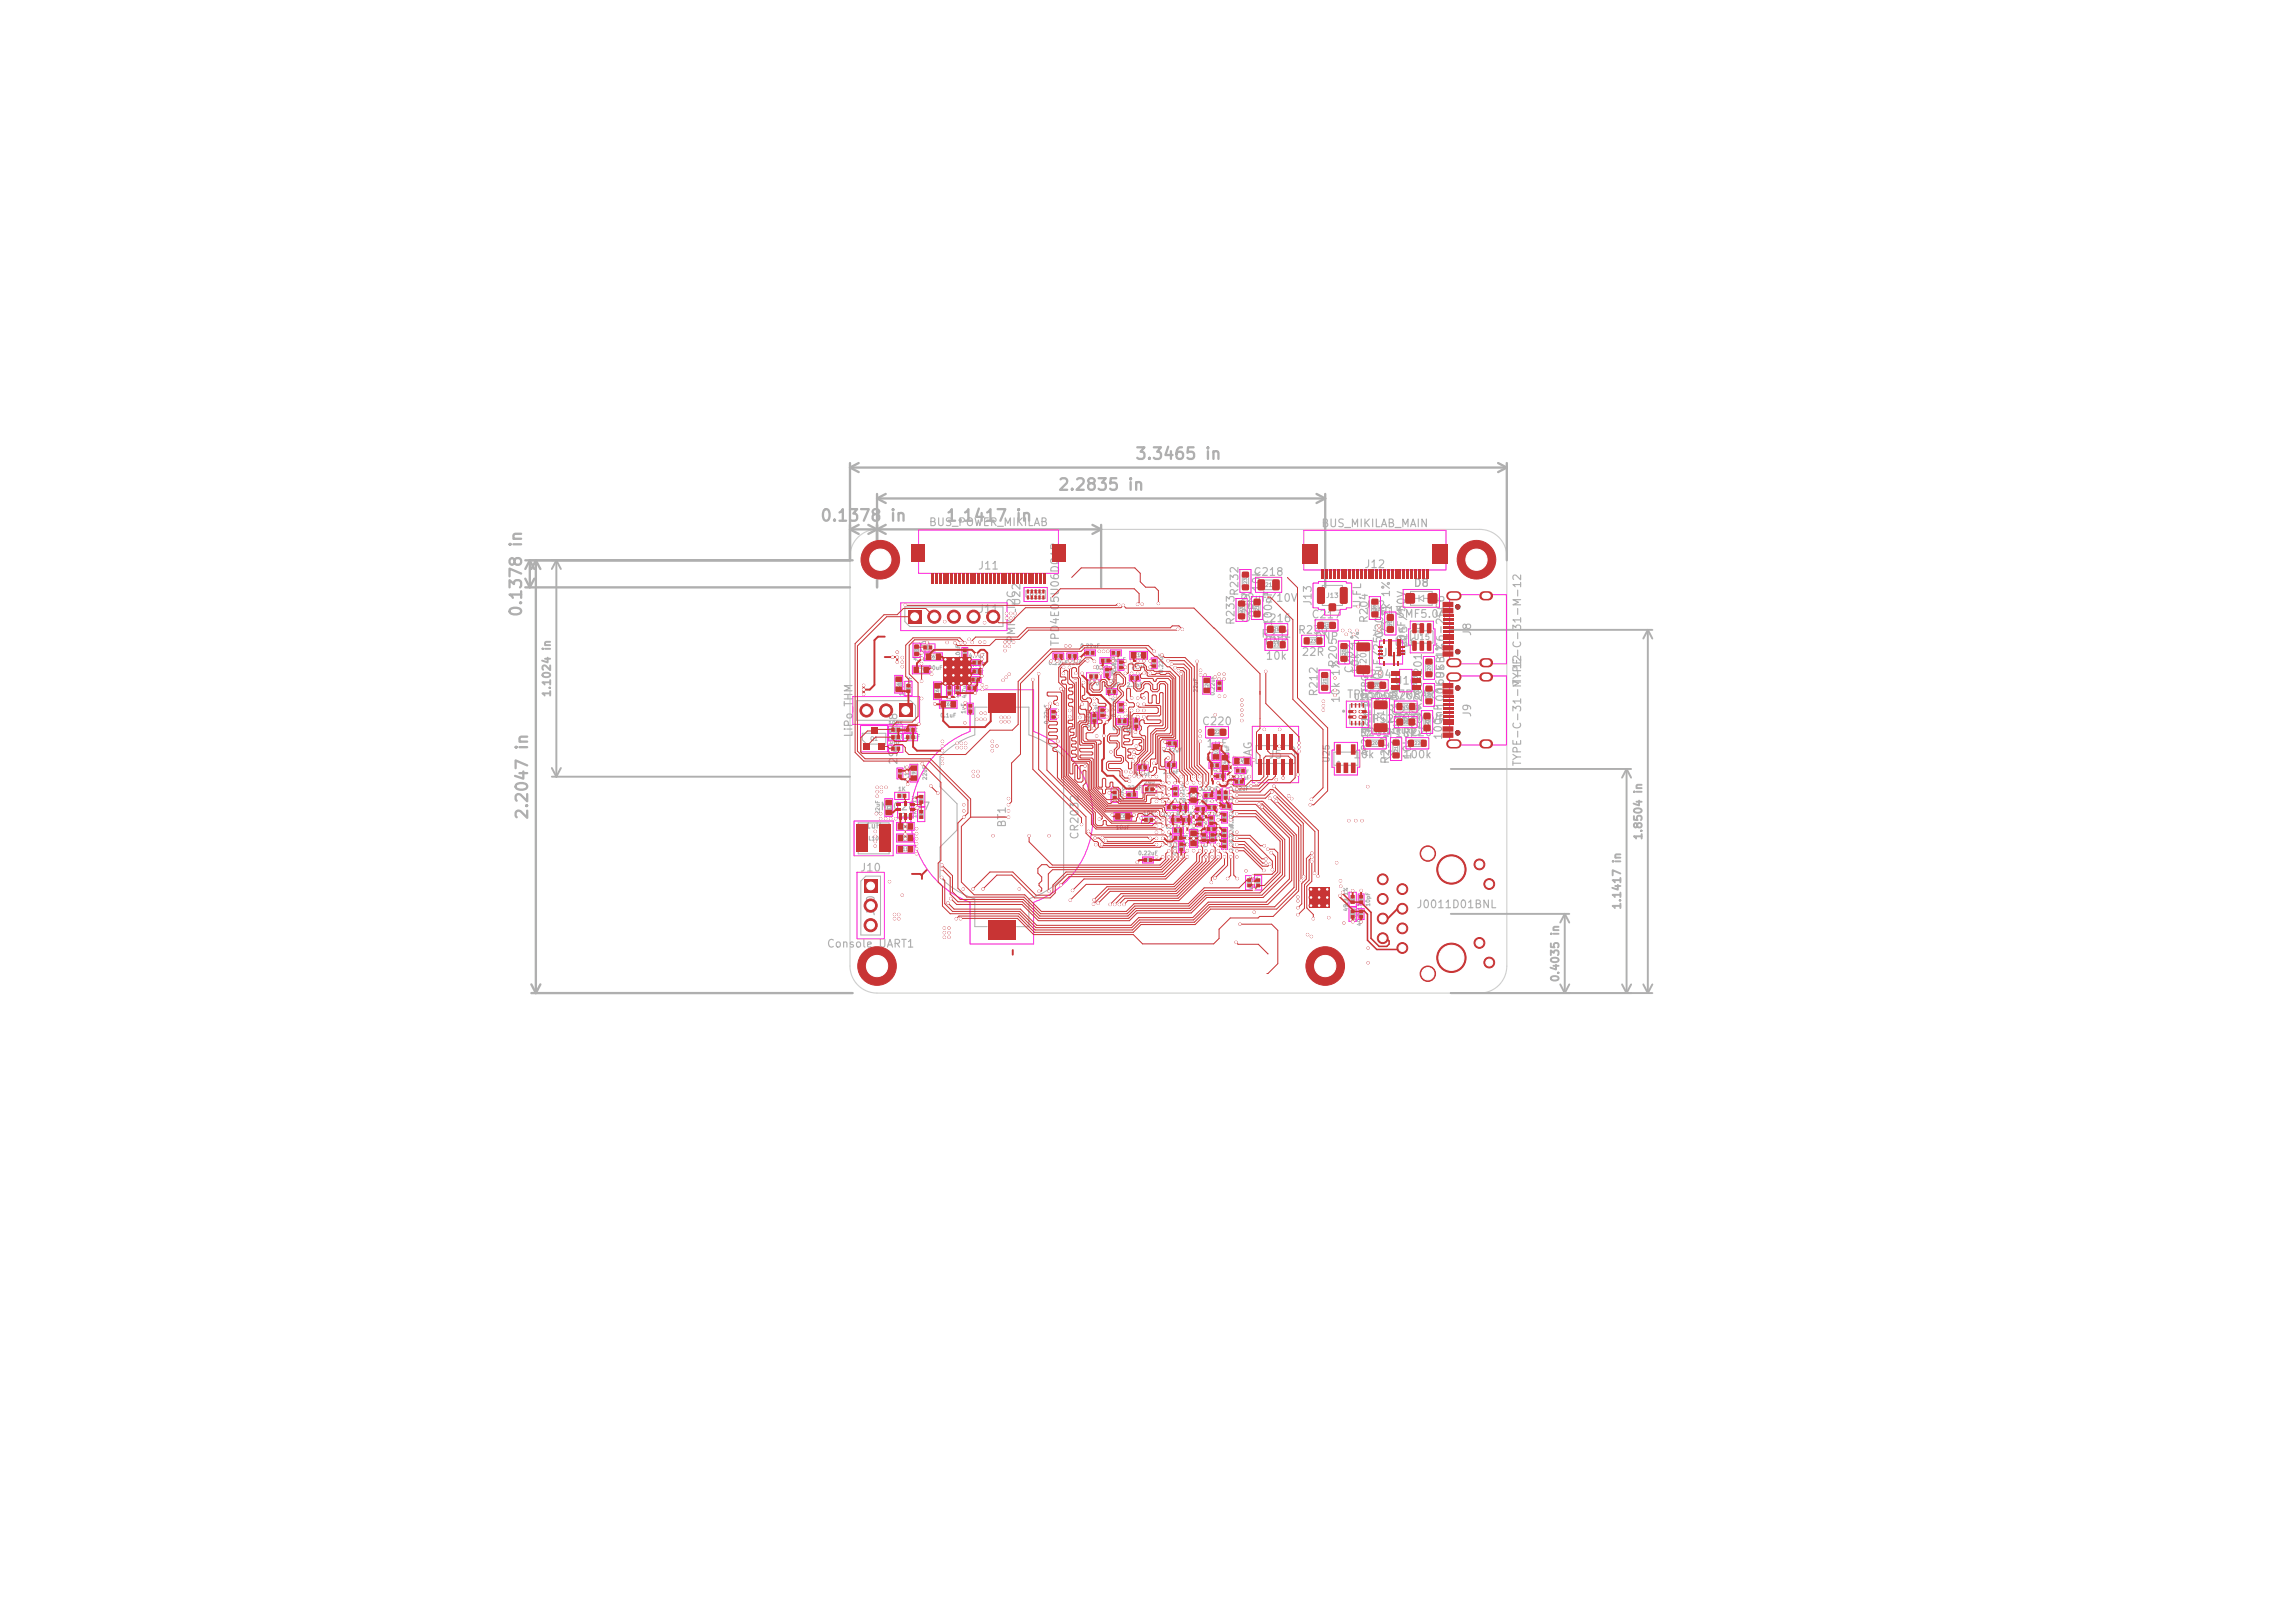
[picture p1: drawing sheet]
<svg xmlns="http://www.w3.org/2000/svg" width="297mm" height="210mm" viewBox="0 0 297 210" stroke-linecap="round" stroke-linejoin="round" font-family="sans-serif">
<defs><g id="words">
<g font-size="1.5" fill="#afafaf">
<text x="146.8" y="59.8">3.3465 in</text>
<text x="136.8" y="63.8">2.2835 in</text>
<text x="106.1" y="67.8">0.1378 in</text>
<text x="122.3" y="67.8">1.1417 in</text>
<text x="67.9" y="79.9" transform="rotate(-90 67.9 79.9)">0.1378 in</text>
<text x="68.7" y="106.2" transform="rotate(-90 68.7 106.2)">2.2047 in</text>
</g>
<g font-size="1" fill="#afafaf">
<text x="120.1" y="68.3">BUS_POWER_MIKILAB</text>
<text x="170.9" y="68.5">BUS_MIKILAB_MAIN</text>
<text x="126.5" y="73.9">J11</text>
<text x="160.5" y="77.2" transform="rotate(-90 160.5 77.2)">R232</text>
<text x="162.1" y="74.8">C218</text>
<text x="163.4" y="76.6" transform="rotate(-90 163.4 76.6)">10k</text>
<text x="176.5" y="73.7">J12</text>
<text x="182.9" y="76.2">D8</text>
<text x="122.5" y="80.6">J2</text>
<text x="126.5" y="79.6">J11</text>
<text x="131.6" y="83.3" transform="rotate(-90 131.6 83.3)">PMIC_I2C</text>
<text x="132.3" y="78.5" transform="rotate(-90 132.3 78.5)">U22</text>
<text x="137.3" y="83.7" transform="rotate(-90 137.3 83.7)">TPD4E05U06DQAR</text>
<text x="160" y="81" transform="rotate(-90 160 81)">R233</text>
<text x="160.3" y="78.1">22uF/10V</text>
<text x="162" y="80.7" transform="rotate(-90 162 80.7)">C219</text>
<text x="162.9" y="80" transform="rotate(-90 162.9 80)">0R</text>
<text x="163.1" y="82.8">R231</text>
<text x="163.1" y="80.8">C216</text>
<text x="163.6" y="83.6">DNP</text>
<text x="164.9" y="81.1" transform="rotate(-90 164.9 81.1)">100nF</text>
<text x="167.9" y="82.3">R230</text>
<text x="169.6" y="80.3">C217</text>
<text x="170" y="78.5" transform="rotate(-90 170 78.5)">J13</text>
<text x="170.1" y="83.1">DNP</text>
<text x="176.4" y="78.7" transform="rotate(-90 176.4 78.7)">U.FL</text>
<text x="176.5" y="79">J12</text>
<text x="177.3" y="80.7" transform="rotate(-90 177.3 80.7)">R204</text>
<text x="178.4" y="79.8">U13</text>
<text x="179.3" y="82.7" transform="rotate(-90 179.3 82.7)">C203</text>
<text x="180.1" y="82.3" transform="rotate(-90 180.1 82.3)">73.2k 1%</text>
<text x="180.3" y="83.9">U16</text>
<text x="180.7" y="80.2">SMF5.0A</text>
<text x="184.1" y="82.4" transform="rotate(-90 184.1 82.4)">J8</text>
<text x="190.6" y="82.4" transform="rotate(-90 190.6 82.4)">J8</text>
<text x="120.5" y="85.6" transform="rotate(-90 120.5 85.6)">LED</text>
<text x="163.7" y="85.6">10k</text>
<text x="168.4" y="85.1">22R</text>
<text x="173.3" y="86.5" transform="rotate(-90 173.3 86.5)">R205</text>
<text x="175.3" y="87.2" transform="rotate(-90 175.3 87.2)">C202</text>
<text x="176.1" y="87.3" transform="rotate(-90 176.1 87.3)">10k 1%</text>
<text x="176.1" y="88">C204</text>
<text x="178.4" y="85.2">U13</text>
<text x="179" y="89" transform="rotate(-90 179 89)">10uF/25V</text>
<text x="180.3" y="88.8">U16</text>
<text x="182.1" y="85" transform="rotate(-90 182.1 85)">100nF/50V</text>
<text x="182.4" y="84" transform="rotate(-90 182.4 84)">U15</text>
<text x="184.3" y="88.5" transform="rotate(-90 184.3 88.5)">R201</text>
<text x="187.1" y="89.8" transform="rotate(-90 187.1 89.8)">169k 1%</text>
<text x="197.1" y="88.7" transform="rotate(-90 197.1 88.7)">TYPE-C-31-M-12</text>
<text x="71.5" y="90.3" transform="rotate(-90 71.5 90.3)">1.1024 in</text>
<text x="110.6" y="95.5" transform="rotate(-90 110.6 95.5)">LiPo_THM</text>
<text x="113.7" y="92.7">J7</text>
<text x="155.5" y="94.1">C220</text>
<text x="170.8" y="90.2" transform="rotate(-90 170.8 90.2)">R212</text>
<text x="173.6" y="91.1" transform="rotate(-90 173.6 91.1)">10k 1%</text>
<text x="174.3" y="90.6">TPS56637RPAR</text>
<text x="175.8" y="90.9">100nF</text>
<text x="175.9" y="95.5">R208</text>
<text x="176.6" y="93.8">TPS2553DBVR</text>
<text x="177.6" y="94.7" transform="rotate(-90 177.6 94.7)">C211</text>
<text x="179.9" y="90.8">R206</text>
<text x="179.9" y="92.8">C212</text>
<text x="180.5" y="93.6">20k</text>
<text x="180.5" y="95.6">1uF</text>
<text x="181.4" y="95.5">R220</text>
<text x="184" y="95.5" transform="rotate(-90 184 95.5)">C214</text>
<text x="184.1" y="92.9" transform="rotate(-90 184.1 92.9)">J9</text>
<text x="184.3" y="92" transform="rotate(-90 184.3 92)">R203</text>
<text x="186.9" y="95.8" transform="rotate(-90 186.9 95.8)">100nF</text>
<text x="187.1" y="91.9" transform="rotate(-90 187.1 91.9)">100kUSBLC6-2SC6</text>
<text x="190.6" y="92.9" transform="rotate(-90 190.6 92.9)">J9</text>
<text x="116.4" y="99" transform="rotate(-90 116.4 99)">2SK3018</text>
<text x="156" y="96.9">1uF</text>
<text x="162.3" y="99.4" transform="rotate(-90 162.3 99.4)">JTAG</text>
<text x="164.1" y="98.4">J5</text>
<text x="175" y="98.4">10k 1%</text>
<text x="180" y="99" transform="rotate(-90 180 99)">R214</text>
<text x="181.3" y="96.5" transform="rotate(-90 181.3 96.5)">47uF/10V</text>
<text x="181.5" y="98.4">100k</text>
<text x="182.9" y="98.4" transform="rotate(-90 182.9 98.4)">10k</text>
<text x="197.1" y="99.2" transform="rotate(-90 197.1 99.2)">TYPE-C-31-M-12</text>
<text x="113.8" y="105.1">MIC2877</text>
<text x="130.4" y="107.2" transform="rotate(-90 130.4 107.2)">BT1</text>
<text x="111.2" y="113">J10</text>
<text x="139.8" y="108.7" transform="rotate(-90 139.8 108.7)">CR2032</text>
<text x="212.8" y="108.8" transform="rotate(-90 212.8 108.8)">1.8504 in</text>
<text x="113.4" y="118.6" transform="rotate(-90 113.4 118.6)">J10</text>
<text x="183.2" y="117.8">J0011D01BNL</text>
<text x="210" y="117.8" transform="rotate(-90 210 117.8)">1.1417 in</text>
<text x="106.9" y="122.9">Console UART1</text>
<text x="202" y="127.2" transform="rotate(-90 202 127.2)">0.4035 in</text>
</g>
<g font-size=".8" fill="#afafaf">
<text x="177" y="86.8" transform="rotate(-90 177 86.8)">C202</text>
<text x="179.3" y="94.3" transform="rotate(-90 179.3 94.3)">C211</text>
<text x="172.3" y="98.8" transform="rotate(-90 172.3 98.8)">U25</text>
<text x="177.2" y="97.9" transform="rotate(-90 177.2 97.9)">AP2112K-3.3TRG1</text>
</g>
<g font-size=".7" fill="#afafaf">
<text x="182.9" y="83">U15</text>
<text x="112" y="107.4">1uH</text>
</g>
<g font-size=".6" fill="#afafaf">
<text x="171.6" y="77.5">J13</text>
<text x="175.2" y="90.7">U14</text>
<text x="176.4" y="95.1">TPS2121RUXR</text>
</g>
<g font-size=".5" fill="#afafaf">
<text x="133.2" y="77.3">U22</text>
<text x="163.2" y="76.1">C218</text>
<text x="139.7" y="84">0.22uF</text>
<text x="118.1" y="89.6" transform="rotate(-90 118.1 89.6)">4.7uF</text>
<text x="118.1" y="85.6">4.7uF</text>
<text x="119.5" y="85.1">47</text>
<text x="119.6" y="86.8">100uF</text>
<text x="124.4" y="85.6" transform="rotate(-90 124.4 85.6)">1.0uF</text>
<text x="124.7" y="88.5">1.0uF</text>
<text x="125.2" y="87.4">4.7uF</text>
<text x="125.3" y="86.4">4.7uF</text>
<text x="125.3" y="85.2">4.7uF</text>
<text x="135.6" y="86.2">0.22uF</text>
<text x="137.4" y="86.2">0.22uF</text>
<text x="140.8" y="88.8">470</text>
<text x="141.7" y="86.8">0.22uF</text>
<text x="142.8" y="89">2.2pF</text>
<text x="143.1" y="85.8">0.22uF</text>
<text x="144.5" y="88.3" transform="rotate(-90 144.5 88.3)">0.22uF</text>
<text x="144.6" y="87.4" transform="rotate(-90 144.6 87.4)">0.22uF</text>
<text x="145.8" y="89">2.2pF</text>
<text x="146.4" y="86.6">22uF</text>
<text x="150.6" y="87.2" transform="rotate(-90 150.6 87.2)">0.22uF</text>
<text x="155.1" y="89.6" transform="rotate(-90 155.1 89.6)">22uF</text>
<text x="112.6" y="96">Q1</text>
<text x="114.9" y="93.9">100K</text>
<text x="114.9" y="94.9">100K100K</text>
<text x="116.5" y="95.7">0.47uF</text>
<text x="117.1" y="90.1" transform="rotate(-90 117.1 90.1)">100K</text>
<text x="121.6" y="92.9">0.1uF</text>
<text x="123.1" y="90.6" transform="rotate(-90 123.1 90.6)">100uF</text>
<text x="124.1" y="90.4" transform="rotate(-90 124.1 90.4)">1.0uF</text>
<text x="125.1" y="92.4" transform="rotate(-90 125.1 92.4)">1uF</text>
<text x="125.2" y="90.4" transform="rotate(-90 125.2 90.4)">4.7uF</text>
<text x="135.8" y="93.8" transform="rotate(-90 135.8 93.8)">0.22uF</text>
<text x="141.1" y="94.3" transform="rotate(-90 141.1 94.3)">0.22uF</text>
<text x="142.1" y="93.6" transform="rotate(-90 142.1 93.6)">0.22uF</text>
<text x="144.5" y="92.9" transform="rotate(-90 144.5 92.9)">0.22uF</text>
<text x="146.5" y="95" transform="rotate(-90 146.5 95)">0.22uF</text>
<text x="157.3" y="90.1" transform="rotate(-90 157.3 90.1)">0.22uF</text>
<text x="115.1" y="96.4">DNP</text>
<text x="117.7" y="101.2" transform="rotate(-90 117.7 101.2)">0.1uF</text>
<text x="120.1" y="101" transform="rotate(-90 120.1 101)">22uF</text>
<text x="146.8" y="100.6">2.2pF</text>
<text x="148" y="101.6">240</text>
<text x="150.4" y="97.5">0.22uF</text>
<text x="150.5" y="100.3">2.2pF</text>
<text x="156.1" y="98.5">0.1uF</text>
<text x="156.6" y="99.9">0.22uF</text>
<text x="159.2" y="98.2" transform="rotate(-90 159.2 98.2)">10uF</text>
<text x="159.2" y="101">0.22uF</text>
<text x="159.7" y="100.3">10uF</text>
<text x="160.3" y="99.6" transform="rotate(-90 160.3 99.6)">10uF</text>
<text x="114" y="105.4" transform="rotate(-90 114 105.4)">22uF</text>
<text x="116.2" y="102.5">1K</text>
<text x="116.2" y="105.9">22uF</text>
<text x="116.2" y="107.4">22uF</text>
<text x="118.7" y="105.9" transform="rotate(-90 118.7 105.9)">1K</text>
<text x="118.7" y="104" transform="rotate(-90 118.7 104)">1K</text>
<text x="144.3" y="107.4">10uF</text>
<text x="145.1" y="102.3">0.22uF</text>
<text x="145.5" y="103.7" transform="rotate(-90 145.5 103.7)">10K</text>
<text x="147.9" y="105.6">10K</text>
<text x="150.3" y="105.8">0.22uF</text>
<text x="150.8" y="107.4">0.22uF</text>
<text x="151.8" y="104">0.22uF</text>
<text x="152.2" y="105.6">0.22uF</text>
<text x="153.4" y="103.7" transform="rotate(-90 153.4 103.7)">0.22uF</text>
<text x="154.3" y="104.2">4.7uF</text>
<text x="154.8" y="107.6" transform="rotate(-90 154.8 107.6)">0.22uF</text>
<text x="155.1" y="102.4">0.22uF</text>
<text x="155.5" y="105.8">0.22uF</text>
<text x="156.3" y="107.5" transform="rotate(-90 156.3 107.5)">0.22uF</text>
<text x="156.3" y="103.8" transform="rotate(-90 156.3 103.8)">22uF</text>
<text x="157.3" y="104" transform="rotate(-90 157.3 104)">4.7uF</text>
<text x="157.6" y="103.8">0.1uF</text>
<text x="158.1" y="103.8" transform="rotate(-90 158.1 103.8)">Bead</text>
<text x="159" y="102.4">0.22uF</text>
<text x="112.3" y="108.9">L10</text>
<text x="116.2" y="108.8">22uF</text>
<text x="147.2" y="110.8">0.22uF</text>
<text x="151.1" y="108.8">0.22uF</text>
<text x="151.1" y="109.7">0.22uF</text>
<text x="152.4" y="110.7" transform="rotate(-90 152.4 110.7)">0.1uF</text>
<text x="153.4" y="109.4" transform="rotate(-90 153.4 109.4)">22uF</text>
<text x="155.3" y="109.7" transform="rotate(-90 155.3 109.7)">0.22uF</text>
<text x="155.4" y="108.6">0.22uF</text>
<text x="156.4" y="109.7" transform="rotate(-90 156.4 109.7)">0.22uF</text>
<text x="159.7" y="110.3" transform="rotate(-90 159.7 110.3)">0.1uF</text>
<text x="159.7" y="109.1" transform="rotate(-90 159.7 109.1)">0.22uF</text>
<text x="162.3" y="115.1" transform="rotate(-90 162.3 115.1)">4.7K</text>
<text x="162.9" y="115.1" transform="rotate(-90 162.9 115.1)">4.7K</text>
<text x="174.5" y="118" transform="rotate(-90 174.5 118)">49.9 1%</text>
<text x="175.6" y="119.2" transform="rotate(-90 175.6 119.2)">10pF</text>
<text x="176.3" y="119.9" transform="rotate(-90 176.3 119.9)">49.9 1%</text>
<text x="177.4" y="117.3" transform="rotate(-90 177.4 117.3)">10pF</text>
</g>
<g font-size=".4" fill="#afafaf">
<text x="161.5" y="76" transform="rotate(-90 161.5 76)">R232</text>
<text x="161" y="79.7" transform="rotate(-90 161 79.7)">R233</text>
<text x="163" y="79.5" transform="rotate(-90 163 79.5)">C219</text>
<text x="164.4" y="83.7">R231</text>
<text x="164.4" y="81.7">C216</text>
<text x="169.1" y="83.2">R230</text>
<text x="170.9" y="81.2">C217</text>
<text x="178.2" y="79.5" transform="rotate(-90 178.2 79.5)">R204</text>
<text x="180.2" y="81.5" transform="rotate(-90 180.2 81.5)">C203</text>
<text x="116.6" y="89.2" transform="rotate(-90 116.6 89.2)">C69</text>
<text x="118.6" y="87">C70</text>
<text x="120.2" y="85.3">C67</text>
<text x="146.7" y="85.1">C16</text>
<text x="156.5" y="89.3" transform="rotate(-90 156.5 89.3)">C28</text>
<text x="171.7" y="89" transform="rotate(-90 171.7 89)">R212</text>
<text x="174.2" y="85.2" transform="rotate(-90 174.2 85.2)">R205</text>
<text x="177.4" y="89">C204</text>
<text x="185.2" y="87.2" transform="rotate(-90 185.2 87.2)">R201</text>
<text x="121.6" y="90" transform="rotate(-90 121.6 90)">C68</text>
<text x="122.1" y="91.4">C65</text>
<text x="156.7" y="95.1">C220</text>
<text x="181.1" y="91.7">R206</text>
<text x="181.1" y="93.7">C212</text>
<text x="185" y="94.2" transform="rotate(-90 185 94.2)">C214</text>
<text x="185.2" y="90.7" transform="rotate(-90 185.2 90.7)">R203</text>
<text x="118.6" y="100.7" transform="rotate(-90 118.6 100.7)">C92</text>
<text x="157.7" y="98.1" transform="rotate(-90 157.7 98.1)">C104</text>
<text x="158.8" y="99.3" transform="rotate(-90 158.8 99.3)">C44</text>
<text x="160.1" y="98.8">C42</text>
<text x="177.1" y="96.5">R208</text>
<text x="181" y="97.7" transform="rotate(-90 181 97.7)">R214</text>
<text x="182.6" y="96.5">R220</text>
<text x="115.3" y="105.3" transform="rotate(-90 115.3 105.3)">C118</text>
<text x="116.4" y="107.2">C117</text>
<text x="144.9" y="105.9">C6</text>
<text x="154.8" y="103.5" transform="rotate(-90 154.8 103.5)">C35</text>
<text x="116.4" y="108.7">C116</text>
<text x="116.4" y="110.2">C115</text>
<text x="154.8" y="109.1" transform="rotate(-90 154.8 109.1)">C38</text>
</g>
<g font-size=".3" fill="#afafaf">
<text x="119.7" y="84">R11</text>
<text x="117.8" y="89.5" transform="rotate(-90 117.8 89.5)">R18</text>
<text x="118.8" y="84.4" transform="rotate(-90 118.8 84.4)">D3</text>
<text x="123.1" y="89.7" transform="rotate(-90 123.1 89.7)">C51</text>
<text x="124.1" y="89.7" transform="rotate(-90 124.1 89.7)">C48</text>
<text x="125.1" y="84.9" transform="rotate(-90 125.1 84.9)">C61</text>
<text x="125.4" y="89.2">C59</text>
<text x="125.9" y="88.1">C49</text>
<text x="126" y="87.1">C50</text>
<text x="126" y="85.9">C62</text>
<text x="136.6" y="85.1">C22</text>
<text x="138.4" y="85.1">C11</text>
<text x="140.7" y="84.7">C14</text>
<text x="141.3" y="87.7">R1</text>
<text x="142.7" y="85.7">C21</text>
<text x="143.5" y="87.4" transform="rotate(-90 143.5 87.4)">C26</text>
<text x="143.6" y="89.7">C1</text>
<text x="144" y="84.7">C15</text>
<text x="145.3" y="86.4" transform="rotate(-90 145.3 86.4)">C17</text>
<text x="146.6" y="87.9">C3</text>
<text x="149.6" y="86.2" transform="rotate(-90 149.6 86.2)">C24</text>
<text x="158" y="89.1" transform="rotate(-90 158 89.1)">C40</text>
<text x="115.5" y="94.6">R22</text>
<text x="115.5" y="95.6">R23</text>
<text x="117.4" y="95.6">R25</text>
<text x="117.4" y="94.6">C66</text>
<text x="125.8" y="92.1" transform="rotate(-90 125.8 92.1)">C72</text>
<text x="136.5" y="92.7" transform="rotate(-90 136.5 92.7)">C8</text>
<text x="141.8" y="93.3" transform="rotate(-90 141.8 93.3)">C27</text>
<text x="142.8" y="92.6" transform="rotate(-90 142.8 92.6)">C25</text>
<text x="144.8" y="93.5">C19</text>
<text x="145.2" y="91.9" transform="rotate(-90 145.2 91.9)">C18</text>
<text x="147.2" y="93.9" transform="rotate(-90 147.2 93.9)">C9</text>
<text x="115.5" y="97.1">R24</text>
<text x="116.7" y="100.5" transform="rotate(-90 116.7 100.5)">C93</text>
<text x="147.6" y="99.5">C4</text>
<text x="151.3" y="99.2">C2</text>
<text x="151.3" y="96.4">C20</text>
<text x="156.7" y="99.2">C103</text>
<text x="157.5" y="100.6">C43</text>
<text x="159.8" y="101.3">C114</text>
<text x="160.2" y="99.9">C5</text>
<text x="116.3" y="103.2">R58</text>
<text x="119.4" y="105.8" transform="rotate(-90 119.4 105.8)">R56</text>
<text x="119.4" y="103.8" transform="rotate(-90 119.4 103.8)">R57</text>
<text x="144.5" y="103.2" transform="rotate(-90 144.5 103.2)">R5</text>
<text x="146.1" y="103">C13</text>
<text x="148.4" y="106.3">R4</text>
<text x="148.5" y="102.3">R3</text>
<text x="151.3" y="104.7">C7</text>
<text x="151.7" y="106.3">C10</text>
<text x="152.1" y="107.7">C12</text>
<text x="152.3" y="102.8" transform="rotate(-90 152.3 102.8)">C41</text>
<text x="152.7" y="104.7">C32</text>
<text x="153.1" y="106.3">C33</text>
<text x="155" y="104.9">C29</text>
<text x="155.5" y="106.7" transform="rotate(-90 155.5 106.7)">C31</text>
<text x="156" y="103.1">C45</text>
<text x="156.4" y="107.5">C36</text>
<text x="156.4" y="104.7">C34</text>
<text x="157" y="106.6" transform="rotate(-90 157 106.6)">C30</text>
<text x="158" y="103.3" transform="rotate(-90 158 103.3)">C39</text>
<text x="158.2" y="104.5">C100</text>
<text x="158.7" y="106.2" transform="rotate(-90 158.7 106.2)">C94</text>
<text x="158.8" y="103.3" transform="rotate(-90 158.8 103.3)">FB1</text>
<text x="148.2" y="111.5">C47</text>
<text x="152.1" y="108.6">C46</text>
<text x="153.1" y="110.1" transform="rotate(-90 153.1 110.1)">C113</text>
<text x="156" y="108.8" transform="rotate(-90 156 108.8)">C37</text>
<text x="157.1" y="108.9" transform="rotate(-90 157.1 108.9)">C102</text>
<text x="158.7" y="109.7" transform="rotate(-90 158.7 109.7)">C112</text>
<text x="158.7" y="108.2" transform="rotate(-90 158.7 108.2)">C95</text>
<text x="161.9" y="114.6" transform="rotate(-90 161.9 114.6)">R16</text>
<text x="163" y="114.6" transform="rotate(-90 163 114.6)">R17</text>
<text x="175.2" y="118.7" transform="rotate(-90 175.2 118.7)">R27</text>
<text x="175.2" y="116.8" transform="rotate(-90 175.2 116.8)">R28</text>
<text x="176.3" y="118.7" transform="rotate(-90 176.3 118.7)">C81</text>
<text x="176.3" y="116.8" transform="rotate(-90 176.3 116.8)">C82</text>
</g>
</g></defs>
<path d="M111 69.5a3.5 3.5 0 0 1 2.5-1h78a3.5 3.5 0 0 1 3.5 3.5v53a3.5 3.5 0 0 1-3.5 3.5h-78a3.5 3.5 0 0 1-3.5-3.5v-53a3.5 3.5 0 0 1 1-2.5z" fill="none" stroke="#d0d2cd" stroke-width=".15"/>
<g fill="none" stroke="#afafaf" stroke-width=".3">
<path d="M110 59.9v12.6M111.1 59.9l-1.1 .6M193.9 59.9l1.1 .6M195 59.9v12.6M68 72.5h42.3M68 76h42M68 74.9l.6 1.1M68.6 72.5v3.5M68.6 72.5l.5 1.1M68.6 72.5l-.6 1.1M69.1 74.9l-.5 1.1M69.3 72.5v56"/>
<path d="M69.3 72.5l.6 1.1M69.3 72.5l-.5 1.1M110 68.5h32.5M110 68.5l1.1 .6M110 60.5h85M110 60.5l1.1 .6M111.1 67.9l-1.1 .6M112.4 67.9l2.2 1.2M113.5 63.9v12.1M113.5 64.5h58M113.5 64.5l1.1 .6M114.6 67.9l-2.2 1.2"/>
<path d="M114.6 63.9l-1.1 .6M141.4 67.9l1.1 .6M142.5 67.9v8.1M142.5 68.5l-1.1 .6M170.4 63.9l1.1 .6M171.5 63.9v12.1M171.5 64.5l-1.1 .6M195 60.5l-1.1 .6M68.8 128.5h41.5M68.8 127.4l.5 1.1M69.9 127.4l-.6 1.1"/>
</g>
<g fill="none" stroke="#afafaf" stroke-width=".25">
<path d="M71.4 72.5h38.6M72 72.5v28M72 72.5l.6 1.1M72 72.5l-.6 1.1M71.4 99.4l.6 1.1M72.6 99.4l-.6 1.1M187.7 81.5h26.1M187.7 99.5h23.4M210.5 99.5v29M210.5 99.5l.6 1.1M210.5 99.5l-.6 1.1M213.3 81.5v47"/>
<path d="M213.3 81.5l.5 1.1M213.3 81.5l-.6 1.1M71.4 100.5h38.6M187.7 118.3h15.4M202.5 118.3v10.2M202.5 118.3l.6 1.1M202.5 118.3l-.6 1.1M187.7 128.5h26.1M201.9 127.4l.6 1.1M203.1 127.4l-.6 1.1M209.9 127.4l.6 1.1M211.1 127.4l-.6 1.1"/>
<path d="M212.7 127.4l.6 1.1M213.8 127.4l-.5 1.1"/>
</g>
<g fill="none" stroke="#afafaf" stroke-width=".13">
<path d="M117.1 78.5h12.7v2.6h-12.1l-.6-.7zM132.8 76.4h2.5v1h-2.3l-.2-.2zM160.3 78.1h.8v1.6h-.8zM160.8 74.4h.8v1.6h-.8zM162.3 77.9h.8v1.6h-.8zM163.2 75h2v1.3h-2zM171.1 75.8h2.6v.4h.2v1.8h-.2v.4h-1v.2h-.4l-.2-.2h-1v-.4h-.2v-1.8h.2zM177.5 77.9h.8v1.6h-.8zM179.5 79.9h.8v1.6h-.8zM182.5 76.5h2.8v1.8h-2.8zM183 77.4h.6M183.6 77v.8"/>
<path d="M183.6 77.4l.6-.4v.8zM184.2 77.4h.6M110.9 90.7h6.9l.7 .6v1.9h-7.6zM111.6 94.9h3v1.4h-2.4l-.6-.6zM115.4 94.2h1v.5h-1zM115.4 95.1h1v.5h-1zM115.4 96.6h1v.5h-1zM115.9 87.7h.8v1.6h-.8zM116.2 99.6h.5v1h-.5zM117.3 88.6h.5v1h-.5zM117.3 94.2h1v.5h-1zM117.3 95.1h1v.5h-1z"/>
<path d="M117.9 99.2h.8v1.6h-.8zM118.4 83.6h.5v1h-.5zM118.4 84.4h.5M118.4 84.5h.5M118.4 86.3h1.6v.8h-1.6zM119.6 83.5h1v.5h-1zM120 84.6h1.6v.8h-1.6zM120.9 88.6h.8v1.6h-.8zM121.9 90.7h1.6v.8h-1.6zM122.6 88.8h.5v1h-.5zM123.7 88.8h.5v1h-.5zM124.6 84h.5v1h-.5z"/>
<path d="M125.3 88.8h1v.5h-1zM125.3 91.2h.5v1h-.5zM125.8 87.7h1v.5h-1zM125.9 86.6h1v.5h-1zM125.9 85.5h1v.5h-1zM127.8 91.5h-1.6v3.6a11.2 11.2 0 0 0-4.5 2.8v3.9l2.2 2.2v3.4l-2.2 2.2v3.9a11.2 11.2 0 0 0 4.5 2.8v3.6h1.6M131.6 91.5h1.6v3.6a11.2 11.2 0 0 1 4.5 2.8v15.6a11.2 11.2 0 0 1-4.5 2.8v3.6h-1.6M136.1 91.9h.5v1h-.5zM136.5 84.6h1v.5h-1zM138.3 84.6h1v.5h-1zM140.6 84.2h1v.5h-1zM141 87.3h1v.5h-1z"/>
<path d="M141.4 92.4h.5v1h-.5zM142.4 91.7h.5v1h-.5zM142.6 85.2h1v.5h-1zM143 86.5h.5v1h-.5zM143.4 89.2h1v.5h-1zM143.9 84.2h1v.5h-1zM144.7 93.1h1v.5h-1zM144.8 91h.5v1h-.5zM144.8 85.5h.5v1h-.5zM146.3 87.5h1v.5h-1zM146.6 84.4h1.6v.8h-1.6zM146.8 93.1h.5v1h-.5z"/>
<path d="M147.4 99h1v.5h-1zM149.1 85.3h.5v1h-.5zM151.1 98.7h1v.5h-1zM151.2 95.9h1v.5h-1zM155.8 87.9h.8v1.6h-.8zM156.7 98.8h1v.5h-1zM156.7 94.4h1.6v.7h-1.6zM157 96.5h.8v1.6h-.8zM157.6 88.2h.5v1h-.5zM158.1 97.9h.8v1.6h-.8zM159.9 98.1h1.6v.8h-1.6zM160 99.5h1v.5h-1z"/>
<path d="M162.6 96.5h4.6l.4 .3v2h-5zM162.9 96.5v-1.3h.3v1.3M162.9 98.8v1.2h.3v-1.2M163.9 96.5v-1.3h.3v1.3M163.9 98.8v1.2h.3v-1.2M164.4 83h1.6v.8h-1.6zM164.4 81h1.6v.8h-1.6zM164.9 96.5v-1.3h.3v1.3M164.9 98.8v1.2h.3v-1.2M165.9 96.5v-1.3h.3v1.3M165.9 98.8v1.2h.3v-1.2M166.9 96.5v-1.3h.3v1.3"/>
<path d="M166.9 98.8v1.2h.3v-1.2M169.1 82.5h1.6v.8h-1.6zM170.9 80.5h1.6v.8h-1.6zM171 87.4h.8v1.6h-.8zM172.6 97.3h3.1v1.7h-3.1zM173.5 83.6h.8v1.6h-.8zM174.7 91.2h2v2.5h-2zM175.6 83.6h1.6v3.2h-1.6zM177.1 95.8h1.6v.8h-1.6zM177.4 88.3h1.6v.8h-1.6zM177.9 91.1h1.6v3.2h-1.6zM180.3 96.1h.8v1.6h-.8z"/>
<path d="M181.1 91h1.6v.8h-1.6zM181.1 93h1.6v.8h-1.6zM182.6 81.6h2.9v1.6h-2.5l-.4-.4zM182.6 95.8h1.6v.8h-1.6zM184.3 92.6h.8v1.6h-.8zM184.5 89.1h.8v1.6h-.8zM184.5 85.6h.8v1.6h-.8zM111.1 106.5h4v4h-4zM111.4 114l.6-.6h1.9v7.6h-2.5zM114.6 103.7h.8v1.6h-.8zM116.2 103.8h2v2h-2zM116.2 102.7h1v.5h-1z"/>
<path d="M116.4 106.5h1.6v.8h-1.6zM116.4 108h1.6v.8h-1.6zM116.4 109.5h1.6v.8h-1.6zM119 102.9h.5v1h-.5zM119 104.9h.5v1h-.5zM144 102.4h.5v1h-.5zM144.5 105.2h1.6v.8h-1.6zM146 102.6h1v.5h-1zM148.1 111h1v.5h-1zM148.2 105.8h1v.5h-1zM148.2 101.9h1v.5h-1zM151.1 104.2h1v.5h-1z"/>
<path d="M151.6 105.8h1v.5h-1zM151.9 101.9h.5v1h-.5zM152 107.2h1v.5h-1zM152 108.2h1v.5h-1zM152.6 104.2h1v.5h-1zM152.6 109.1h.5v1h-.5zM153 105.8h1v.5h-1zM154.1 102.1h.8v1.6h-.8zM154.1 107.7h.8v1.6h-.8zM154.9 104.4h1v.5h-1zM155 105.8h.5v1h-.5zM155.6 107.9h.5v1h-.5z"/>
<path d="M155.9 102.7h1v.5h-1zM156.3 107h1v.5h-1zM156.3 104.2h1v.5h-1zM156.5 105.7h.5v1h-.5zM156.7 107.9h.5v1h-.5zM157.4 100.2h1v.5h-1zM157.5 102.4h.5v1h-.5zM158.2 107.3h.5v1h-.5zM158.2 104.1h1v.5h-1zM158.2 105.3h.5v1h-.5zM158.2 108.7h.5v1h-.5zM158.4 102.4h.5v1h-.5z"/>
<path d="M159.8 100.9h1.1v.5h-1.1zM161.4 113.7h.5v1h-.5zM162.6 113.7h.5v1h-.5zM174.8 115.9h.5v1h-.5zM174.8 117.8h.5v1h-.5zM175.9 115.9h.5v1h-.5zM175.9 117.8h.5v1h-.5z"/>
</g>
<g fill="none" stroke="#afafaf" stroke-width=".2">
<circle cx="173.2" cy="98.6" r=".1"/>
<circle cx="173.9" cy="92" r=".1"/>
</g>
<g fill="none" stroke="#ff26e2" stroke-width=".13">
<path d="M116.6 78h13.7v3.6h-13.7zM118.9 68.6h18.1v5.6h-18.1zM132.5 76h3v1.8h-3zM159.9 77.4h1.5v3h-1.5zM160.4 73.7h1.5v3h-1.5zM161.9 77.2h1.5v3h-1.5zM162.5 74.7h3.4v2h-3.4zM168.7 68.6h18.4v5.1h-18.4zM169.9 75.4h.7v-.1h3.6v.1h.7v3.3h-.7v.1h-.8v.8h-2v-.8h-.8v-.1h-.7zM177.2 77.2h1.5v3h-1.5zM179.2 79.2h1.5v3h-1.5zM181.6 76.3h4.7v2.3h-4.7z"/>
<path d="M187.6 77h7.3v8.9h-7.3zM110.4 90.1h8.6v3.6h-8.6zM111.4 93.9h3.5v3.4h-3.5zM115 94h1.8v1.9h-1.8zM115 96.4h1.8v1h-1.8zM115 94.9h1.8M115.8 87.4h1v2.3h-1zM116.1 99.4h.7v1.4h-.7zM116.9 94.9h1.8v1h-1.8zM117.1 88.2h.9v1.8h-.9zM117.1 94.1h1.4v.7h-1.4zM117.8 98.9h1v2.3h-1z"/>
<path d="M118.1 86.2h2.3v1h-2.3zM118.1 83.2h1v1.9h-1zM119.1 83.3h1.9v1h-1.9zM119.7 84.5h2.3v1h-2.3zM120.8 88.2h1v2.3h-1zM121.6 90.6h2.3v1h-2.3zM122.5 88.6h.7v1.4h-.7zM123.5 88.6h.8v1.4h-.8zM124.5 83.8h.7v1.4h-.7zM125.1 88.7h1.4v.7h-1.4zM125.2 91h.7v1.4h-.7zM125.6 87.6h1.4v.7h-1.4z"/>
<path d="M125.7 85.4h1.4v.7h-1.4zM125.7 86.5h1.4v.8h-1.4zM135.9 91.7h.8v1.4h-.8zM136.3 84.5h1.4v.8h-1.4zM138.1 84.5h1.4v.8h-1.4zM140.4 84.1h1.4v.8h-1.4zM140.6 87.1h1.9v.9h-1.9zM141.3 92.2h.7v1.4h-.7zM142.3 91.5h.7v1.4h-.7zM142.4 85.1h1.4v.8h-1.4zM142.9 86.3h.7v1.4h-.7zM143.2 89.1h1.4v.8h-1.4z"/>
<path d="M143.7 84.1h1.4v.8h-1.4zM144.5 93h1.4v.7h-1.4zM144.7 90.8h.7v1.4h-.7zM144.7 85.3h.7v1.4h-.7zM146.1 87.4h1.4v.7h-1.4zM146.2 84.3h2.3v1h-2.3zM146.7 92.9h.7v1.4h-.7zM147.2 98.9h1.4v.8h-1.4zM149 85.1h.7v1.4h-.7zM150.9 98.6h1.4v.8h-1.4zM151 95.8h1.4v.8h-1.4zM155.7 87.5h1v2.3h-1z"/>
<path d="M156 94h3v1.5h-3zM156.5 98.7h1.4v.7h-1.4zM156.9 96.1h1v2.3h-1zM157.4 88h.8v1.4h-.8zM158 97.5h1v2.3h-1zM159.6 98h2.3v1h-2.3zM159.8 99.4h1.4v.7h-1.4zM162.1 94h6v7.3h-6zM163.7 82.7h3v1.5h-3zM163.7 80.7h3v1.5h-3zM168.4 82.2h3v1.5h-3zM170.2 80.2h3v1.5h-3z"/>
<path d="M170.7 86.7h1.5v3h-1.5zM172.7 96.1h3v1h.3v2.2h-.3v1h-3v-1h-.3v-2.2h.3zM173.2 82.9h1.5v3h-1.5zM174.2 90.7h2.9v3.4h-2.9zM175.3 82.9h2.3v4.6h-2.3zM176.4 95.4h3v1.5h-3zM176.7 87.9h3v1.5h-3zM177.5 90.4h2.3v4.6h-2.3zM178.5 82.9h3v3h-3zM179.9 95.4h1.5v3h-1.5zM180.4 90.7h3v1.5h-3zM180.4 92.7h3v1.5h-3z"/>
<path d="M181.1 86.6h1.6v2.9h-1.6zM181.9 95.4h3v1.5h-3zM182.5 80.4h3v1h.2v2.1h-.2v1h-3v-1h-.2v-2.1h.2zM183.9 91.9h1.5v3h-1.5zM184.2 88.4h1.5v3h-1.5zM184.2 84.9h1.5v3h-1.5zM187.6 87.5h7.3v8.9h-7.3zM110.5 106.2h5.1v4.5h-5.1zM110.9 112.9h3.5v8.6h-3.5zM114.5 103.3h1v2.3h-1zM115.8 102.5h1.8v1h-1.8zM116 106.4h2.3v1h-2.3z"/>
<path d="M116 107.9h2.3v1h-2.3zM116 109.4h2.3v1h-2.3zM116.2 103.8h2v2h-2zM118.7 102.5h1v1.9h-1zM118.7 104.5h1v1.8h-1zM133.8 116.8a11.8 11.8 0 0 0 7.7-11.1 11.8 11.8 0 0 0-7.7-11.1v-5.3h-8.3v5.3a11.8 11.8 0 0 0-7.6 11.1 11.8 11.8 0 0 0 7.6 11.1v5.4h8.3v-5.4M143.8 102h.9v1.8h-.9zM144.2 105.1h2.3v1h-2.3zM145.8 102.5h1.4v.7h-1.4zM147.7 105.6h1.9v1h-1.9zM147.8 101.7h1.9v.9h-1.9zM147.9 110.9h1.4v.8h-1.4z"/>
<path d="M150.9 104.1h1.4v.8h-1.4zM151.4 105.7h2.8v.8h-2.8zM151.7 101.7h.8v1.4h-.8zM151.8 107.1h1.4v.8h-1.4zM151.8 108.1h1.4v.7h-1.4zM152.4 104.1h1.4v.8h-1.4zM152.5 108.9h.8v1.4h-.8zM152.8 105.7v.8M154 107.3h1v2.3h-1zM154 101.7h1v2.3h-1zM154.7 104.3h1.4v.8h-1.4zM154.9 105.6h.7v1.4h-.7z"/>
<path d="M155.7 102.6h1.4v.7h-1.4zM156.1 107.7v-.8h1.4v.8h-2.1v1.4h.8v-1.4M156.1 104.1h1.4v.8h-1.4zM156.4 106.9v-1.4h.7v1.4M156.5 107.7v1.4h.8v-1.4M157.2 100.1h1.4v.7h-1.4zM158 104h1.4v.7h-1.4zM158.1 105.1h.7v1.4h-.7zM158.1 107.1h.7v2.8h-.7zM158.1 108.5h.7M158.1 102h1v1.8h-1zM158.1 102.2h-.7v1.4h.7"/>
<path d="M159.7 100.8h1.3v.7h-1.3zM161.2 113.3h.9v1.9h-.9zM162.3 113.3h1v1.9h-1zM174.6 115.5h.9v1.8h-.9zM174.6 117.4h.9v1.8h-.9zM175.8 117.6h.7v1.4h-.7zM175.8 115.7h.7v1.4h-.7z"/>
</g>
<g fill="#c83434" stroke="#c83434" stroke-width=".13">
<circle cx="181.5" cy="122.7" r=".7"/>
<circle cx="178.9" cy="121.4" r=".7"/>
<circle cx="181.5" cy="120.1" r=".7"/>
<circle cx="178.9" cy="118.9" r=".7"/>
<circle cx="181.5" cy="117.6" r=".7"/>
<circle cx="178.9" cy="116.3" r=".7"/>
<circle cx="181.5" cy="115" r=".7"/>
<circle cx="178.9" cy="113.8" r=".7"/>
<circle cx="192.7" cy="124.5" r=".7"/>
<circle cx="191.5" cy="122" r=".7"/>
<circle cx="192.7" cy="114.4" r=".7"/>
<circle cx="191.5" cy="111.8" r=".7"/>
<circle cx="184.8" cy="126" r="1"/>
<circle cx="184.8" cy="110.4" r="1"/>
<circle cx="187.8" cy="123.9" r="1.9"/>
<circle cx="187.8" cy="112.5" r="1.9"/>
</g>
<g fill="#c83434">
<path d="M155.5 104.4h.4v.5h-.4z"/>
<path d="M154.8 104.4h.4v.5h-.4z"/>
<path d="M157.5 102.3h.5v.5h-.5z"/>
<path d="M157.5 103h.5v.5h-.5z"/>
<path d="M151 104.2h.5v.5h-.5z"/>
<path d="M151.7 104.2h.5v.5h-.5z"/>
<path d="M144.8 85.5h.5v.4h-.5z"/>
<path d="M144.8 86.2h.5v.4h-.5z"/>
<path d="M136.1 91.9h.5v.4h-.5z"/>
<path d="M136.1 92.6h.5v.4h-.5z"/>
<path d="M146.8 93.1h.5v.4h-.5z"/>
<path d="M146.8 93.8h.5v.4h-.5z"/>
<path d="M144.6 93.1h.5v.5h-.5z"/>
<path d="M145.3 93.1h.5v.5h-.5z"/>
<path d="M151.5 105.8h.5v.5h-.5z"/>
<path d="M152.2 105.8h.5v.5h-.5z"/>
<path d="M151.1 95.9h.5v.5h-.5z"/>
<path d="M151.8 95.9h.5v.5h-.5z"/>
<path d="M138.2 84.6h.4v.5h-.4z"/>
<path d="M138.9 84.6h.4v.5h-.4z"/>
<path d="M142.5 85.2h.4v.5h-.4z"/>
<path d="M143.2 85.2h.4v.5h-.4z"/>
<path d="M151.9 107.2h.4v.5h-.4z"/>
<path d="M152.6 107.2h.4v.5h-.4z"/>
<path d="M136.4 84.6h.4v.5h-.4z"/>
<path d="M137.1 84.6h.4v.5h-.4z"/>
<path d="M149.1 86h.5v.4h-.5z"/>
<path d="M149.1 85.3h.5v.4h-.5z"/>
<path d="M142.4 91.7h.5v.4h-.5z"/>
<path d="M142.4 92.4h.5v.4h-.5z"/>
<path d="M143 87.1h.5v.5h-.5z"/>
<path d="M143 86.4h.5v.5h-.5z"/>
<path d="M141.4 92.4h.5v.4h-.5z"/>
<path d="M141.4 93.1h.5v.4h-.5z"/>
<path d="M144 89.2h.4v.5h-.4z"/>
<path d="M143.3 89.2h.4v.5h-.4z"/>
<path d="M146.3 87.5h.4v.5h-.4z"/>
<path d="M147 87.5h.4v.5h-.4z"/>
<path d="M147.3 99h.4v.5h-.4z"/>
<path d="M148 99h.4v.5h-.4z"/>
<path d="M146.6 102.6h.4v.5h-.4z"/>
<path d="M145.9 102.6h.4v.5h-.4z"/>
<path d="M159.9 99.5h.5v.5h-.5z"/>
<path d="M160.6 99.5h.5v.5h-.5z"/>
<path d="M156.5 105.6h.5v.5h-.5z"/>
<path d="M156.5 106.3h.5v.5h-.5z"/>
<path d="M157.6 88.2h.5v.4h-.5z"/>
<path d="M157.6 88.9h.5v.4h-.5z"/>
<path d="M156.5 102.7h.5v.5h-.5z"/>
<path d="M155.8 102.7h.5v.5h-.5z"/>
<path d="M153.2 104.2h.5v.5h-.5z"/>
<path d="M152.5 104.2h.5v.5h-.5z"/>
<path d="M156.2 107h.4v.5h-.4z"/>
<path d="M156.9 107h.4v.5h-.4z"/>
<path d="M153.6 105.8h.5v.5h-.5z"/>
<path d="M152.9 105.8h.5v.5h-.5z"/>
<path d="M151.9 102.5h.5v.5h-.5z"/>
<path d="M151.9 101.8h.5v.5h-.5z"/>
<path d="M118.3 84.4h.6v.5h-.6z"/>
<path d="M118.3 83.4h.6v.5h-.6z"/>
<path d="M148.8 105.8h.4v.5h-.4z"/>
<path d="M148.1 105.8h.4v.5h-.4z"/>
<path d="M148.9 101.9h.4v.5h-.4z"/>
<path d="M148.2 101.9h.4v.5h-.4z"/>
<path d="M141 87.3h.4v.5h-.4z"/>
<path d="M141.7 87.3h.4v.5h-.4z"/>
<path d="M119.5 83.5h.4v.5h-.4z"/>
<path d="M120.2 83.5h.4v.5h-.4z"/>
<path d="M117.3 88.5h.5v.5h-.5z"/>
<path d="M117.3 89.2h.5v.5h-.5z"/>
<path d="M174.8 115.8h.5v.5h-.5z"/>
<path d="M174.8 116.5h.5v.5h-.5z"/>
<path d="M144 103h.5v.5h-.5z"/>
<path d="M144 102.3h.5v.5h-.5z"/>
<path d="M116 94.2h.5v.5h-.5z"/>
<path d="M115.3 94.2h.5v.5h-.5z"/>
<path d="M116 95.1h.5v.5h-.5z"/>
<path d="M115.3 95.1h.5v.5h-.5z"/>
<path d="M116 96.6h.5v.5h-.5z"/>
<path d="M115.3 96.6h.5v.5h-.5z"/>
<path d="M117.9 95.1h.5v.5h-.5z"/>
<path d="M117.2 95.1h.5v.5h-.5z"/>
<path d="M111.8 96.1h.8v.9h-.8z"/>
<path d="M113.7 96.1h.8v.9h-.8z"/>
<path d="M112.7 94.1h.8v.9h-.8z"/>
<path d="M119.8 84.6h.7v.8h-.7z"/>
<path d="M121.1 84.6h.7v.8h-.7z"/>
<path d="M120.9 89.7h.8v.7h-.8z"/>
<path d="M120.9 88.4h.8v.7h-.8z"/>
<path d="M141.2 84.2h.4v.5h-.4z"/>
<path d="M140.5 84.2h.4v.5h-.4z"/>
<path d="M144.8 91h.5v.4h-.5z"/>
<path d="M144.8 91.7h.5v.4h-.5z"/>
<path d="M155 105.7h.5v.5h-.5z"/>
<path d="M155 106.4h.5v.5h-.5z"/>
<path d="M156.2 104.2h.5v.5h-.5z"/>
<path d="M156.9 104.2h.5v.5h-.5z"/>
<path d="M155.6 107.8h.5v.5h-.5z"/>
<path d="M155.6 108.5h.5v.5h-.5z"/>
<path d="M121.7 90.7h.7v.8h-.7z"/>
<path d="M123 90.7h.7v.8h-.7z"/>
<path d="M175.9 117.7h.5v.5h-.5z"/>
<path d="M175.9 118.4h.5v.5h-.5z"/>
<path d="M175.9 116.5h.5v.5h-.5z"/>
<path d="M175.9 115.8h.5v.5h-.5z"/>
<path d="M157 97.6h.8v.7h-.8z"/>
<path d="M157 96.3h.8v.7h-.8z"/>
<path d="M144.3 105.2h.7v.8h-.7z"/>
<path d="M145.6 105.2h.7v.8h-.7z"/>
<path d="M155.8 87.7h.8v.7h-.8z"/>
<path d="M155.8 89h.8v.7h-.8z"/>
<path d="M154.1 107.5h.8v.7h-.8z"/>
<path d="M154.1 108.8h.8v.7h-.8z"/>
<path d="M154.1 103.2h.8v.7h-.8z"/>
<path d="M154.1 101.9h.8v.7h-.8z"/>
<path d="M159.7 98.1h.7v.8h-.7z"/>
<path d="M161 98.1h.7v.8h-.7z"/>
<path d="M151 98.7h.4v.5h-.4z"/>
<path d="M151.7 98.7h.4v.5h-.4z"/>
<path d="M156.7 107.8h.5v.5h-.5z"/>
<path d="M156.7 108.5h.5v.5h-.5z"/>
<path d="M158.2 107.9h.5v.5h-.5z"/>
<path d="M158.2 107.2h.5v.5h-.5z"/>
<path d="M158.2 105.9h.5v.5h-.5z"/>
<path d="M158.2 105.2h.5v.5h-.5z"/>
<path d="M116.2 100.2h.5v.5h-.5z"/>
<path d="M116.2 99.5h.5v.5h-.5z"/>
<path d="M117.9 100.3h.8v.7h-.8z"/>
<path d="M117.9 99h.8v.7h-.8z"/>
<path d="M151.9 108.2h.4v.5h-.4z"/>
<path d="M152.6 108.2h.4v.5h-.4z"/>
<path d="M123.7 89.5h.5v.4h-.5z"/>
<path d="M123.7 88.8h.5v.4h-.5z"/>
<path d="M126.4 87.7h.4v.5h-.4z"/>
<path d="M125.7 87.7h.4v.5h-.4z"/>
<path d="M126.5 86.6h.5v.5h-.5z"/>
<path d="M125.8 86.6h.5v.5h-.5z"/>
<path d="M122.6 89.5h.5v.4h-.5z"/>
<path d="M122.6 88.8h.5v.4h-.5z"/>
<path d="M125.9 88.8h.4v.5h-.4z"/>
<path d="M125.2 88.8h.4v.5h-.4z"/>
<path d="M124.6 83.9h.5v.5h-.5z"/>
<path d="M124.6 84.6h.5v.5h-.5z"/>
<path d="M126.5 85.5h.5v.5h-.5z"/>
<path d="M125.8 85.5h.5v.5h-.5z"/>
<path d="M117.2 94.2h.5v.5h-.5z"/>
<path d="M117.9 94.2h.5v.5h-.5z"/>
<path d="M158.2 109.3h.5v.5h-.5z"/>
<path d="M158.2 108.6h.5v.5h-.5z"/>
<path d="M152.6 109h.5v.5h-.5z"/>
<path d="M152.6 109.7h.5v.5h-.5z"/>
<path d="M174.8 118.4h.5v.5h-.5z"/>
<path d="M174.8 117.7h.5v.5h-.5z"/>
<path d="M116.4 91.1h1.7v1.7h-1.7z"/>
</g>
<g fill="#c83434" stroke="#c83434" stroke-width=".13">
<circle cx="114.7" cy="91.9" r=".85"/>
<circle cx="112.1" cy="91.9" r=".85"/>
</g>
<g fill="#c83434">
<path d="M158.8 104.1h.5v.5h-.5z"/>
<path d="M158.1 104.1h.5v.5h-.5z"/>
<path d="M158.4 102.3h.5v.5h-.5z"/>
<path d="M158.4 103h.5v.5h-.5z"/>
<path d="M115.9 88.8h.8v.7h-.8z"/>
<path d="M115.9 87.5h.8v.7h-.8z"/>
<path d="M125.3 91.1h.5v.5h-.5z"/>
<path d="M125.3 91.8h.5v.5h-.5z"/>
<path d="M119.5 86.3h.7v.8h-.7z"/>
<path d="M118.2 86.3h.7v.8h-.7z"/>
<path d="M143.8 84.2h.5v.5h-.5z"/>
<path d="M144.5 84.2h.5v.5h-.5z"/>
<path d="M158 100.2h.5v.5h-.5z"/>
<path d="M157.3 100.2h.5v.5h-.5z"/>
<path d="M117.5 79h1.7v1.7h-1.7z"/>
</g>
<g fill="#c83434" stroke="#c83434" stroke-width=".13">
<circle cx="120.9" cy="79.8" r=".85"/>
<circle cx="123.4" cy="79.8" r=".85"/>
<circle cx="126" cy="79.8" r=".85"/>
<circle cx="128.5" cy="79.8" r=".85"/>
</g>
<g fill="#c83434">
<path d="M127.9 89.8h3.5v2.5h-3.5z"/>
<path d="M127.9 119.1h3.5v2.6h-3.5z"/>
<path d="M166.8 95h.5v2h-.5z"/>
<path d="M166.8 98.3h.5v2h-.5z"/>
<path d="M165.8 95h.5v2h-.5z"/>
<path d="M165.8 98.3h.5v2h-.5z"/>
<path d="M164.8 95h.5v2h-.5z"/>
<path d="M164.8 98.3h.5v2h-.5z"/>
<path d="M163.8 95h.5v2h-.5z"/>
<path d="M163.8 98.3h.5v2h-.5z"/>
<path d="M162.8 95h.5v2h-.5z"/>
<path d="M162.8 98.3h.5v2h-.5z"/>
<path d="M113.8 106.7h1.5v3.6h-1.5z"/>
<path d="M110.8 106.7h1.5v3.6h-1.5z"/>
<path d="M116.8 102.7h.5v.5h-.5z"/>
<path d="M116.1 102.7h.5v.5h-.5z"/>
<path d="M119 102.9h.5v.4h-.5z"/>
<path d="M119 103.6h.5v.4h-.5z"/>
<path d="M119 104.8h.5v.5h-.5z"/>
<path d="M119 105.5h.5v.5h-.5z"/>
<path d="M114.6 103.5h.8v.7h-.8z"/>
<path d="M114.6 104.8h.8v.7h-.8z"/>
<path d="M117.5 106.5h.7v.8h-.7z"/>
<path d="M116.2 106.5h.7v.8h-.7z"/>
<path d="M117.5 108h.7v.8h-.7z"/>
<path d="M116.2 108h.7v.8h-.7z"/>
<path d="M117.5 109.5h.7v.8h-.7z"/>
<path d="M116.2 109.5h.7v.8h-.7z"/>
<path d="M116 104h.6v.3h-.6z"/>
<path d="M116 104.6h.6v.3h-.6z"/>
<path d="M116.4 105.2h.3v.8h-.3z"/>
<path d="M117 105.2h.3v.8h-.3z"/>
<path d="M117.7 105.2h.3v.8h-.3z"/>
<path d="M117.8 104.6h.6v.3h-.6z"/>
<path d="M117.8 104h.6v.3h-.6z"/>
<path d="M117 103.6h.3v.6h-.3z"/>
<path d="M159.8 100.9h.4v.5h-.4z"/>
<path d="M160.5 100.9h.4v.5h-.4z"/>
<path d="M158.1 99h.8v.7h-.8z"/>
<path d="M158.1 97.7h.8v.7h-.8z"/>
<path d="M157.3 98.8h.4v.5h-.4z"/>
<path d="M156.6 98.8h.4v.5h-.4z"/>
<path d="M148.7 111h.4v.5h-.4z"/>
<path d="M148 111h.4v.5h-.4z"/>
<path d="M161.4 114.4h.5v.4h-.5z"/>
<path d="M161.4 113.7h.5v.4h-.5z"/>
<path d="M162.6 113.7h.5v.4h-.5z"/>
<path d="M162.6 114.4h.5v.4h-.5z"/>
<path d="M146.4 84.4h.7v.8h-.7z"/>
<path d="M147.7 84.4h.7v.8h-.7z"/>
<path d="M181.9 76.8l.2-.1 1 .1v.2v1.1h-.2h-1l-.1-.2z"/>
<path d="M184.8 76.8l.2-.1 1 .1v.2v1.1h-.2h-1l-.1-.2z"/>
<path d="M177.5 79.2h.8v.6h-.8z"/>
<path d="M177.5 77.5h.8v.7h-.8z"/>
<path d="M180.3 97.4h.8v.7h-.8z"/>
<path d="M180.3 95.8h.8v.6h-.8z"/>
<path d="M160.3 79.4h.8v.7h-.8z"/>
<path d="M160.3 77.8h.8v.6h-.8z"/>
<path d="M184.5 73.7h.3v1.2h-.3z"/>
<path d="M184 73.7h.3v1.2h-.3z"/>
<path d="M183.5 73.7h.3v1.2h-.3z"/>
<path d="M183 73.7h.3v1.2h-.3z"/>
<path d="M182.5 73.7h.3v1.2h-.3z"/>
<path d="M182 73.7h.3v1.2h-.3z"/>
<path d="M181.5 73.7h.3v1.2h-.3z"/>
<path d="M181 73.7h.3v1.2h-.3z"/>
<path d="M180.5 73.7h.3v1.2h-.3z"/>
<path d="M180 73.7h.3v1.2h-.3z"/>
<path d="M179.5 73.7h.3v1.2h-.3z"/>
<path d="M179 73.7h.3v1.2h-.3z"/>
<path d="M178.5 73.7h.3v1.2h-.3z"/>
<path d="M178 73.7h.3v1.2h-.3z"/>
<path d="M177.5 73.7h.3v1.2h-.3z"/>
<path d="M177 73.7h.3v1.2h-.3z"/>
<path d="M176.5 73.7h.3v1.2h-.3z"/>
<path d="M176 73.7h.3v1.2h-.3z"/>
<path d="M175.5 73.7h.3v1.2h-.3z"/>
<path d="M175 73.7h.3v1.2h-.3z"/>
<path d="M174.5 73.7h.3v1.2h-.3z"/>
<path d="M174 73.7h.3v1.2h-.3z"/>
<path d="M173.5 73.7h.3v1.2h-.3z"/>
<path d="M173 73.7h.3v1.2h-.3z"/>
<path d="M172.5 73.7h.3v1.2h-.3z"/>
<path d="M172 73.7h.3v1.2h-.3z"/>
<path d="M171.5 73.7h.3v1.2h-.3z"/>
<path d="M171 73.7h.3v1.2h-.3z"/>
<path d="M168.5 70.5h2v2.5h-2z"/>
<path d="M185.4 70.5h2v2.5h-2z"/>
<path d="M170.5 80.5h.2h.6l.1 .2-.1 .6-.2 .1-.6-.1-.1-.1z"/>
<path d="M172.1 80.5h.1h.6l.1 .2-.1 .6-.1 .1-.6-.1-.1-.1z"/>
<path d="M174.5 91.9h1v.3l-1 .1z"/>
</g>
<circle cx="175.3" cy="92.1" r=".15" fill="#c83434" stroke="#c83434" stroke-width=".13"/>
<path d="M174.5 92.6h1v.3l-1 .1z" fill="#c83434"/>
<circle cx="175.3" cy="92.8" r=".15" fill="#c83434" stroke="#c83434" stroke-width=".13"/>
<g fill="#c83434">
<path d="M174.8 93.3h.2v.6l-.2-.1z"/>
<path d="M175.3 93.3h.2v.6l-.2-.1z"/>
<path d="M175.8 93.3h.2v.6l-.2-.1z"/>
<path d="M176.3 93.3h.2v.6l-.2-.1z"/>
<path d="M175.9 92.6h.9l.1 .3-1 .1z"/>
</g>
<circle cx="176.1" cy="92.8" r=".15" fill="#c83434" stroke="#c83434" stroke-width=".13"/>
<path d="M175.9 91.9h.9l.1 .3-1 .1z" fill="#c83434"/>
<circle cx="176.1" cy="92.1" r=".15" fill="#c83434" stroke="#c83434" stroke-width=".13"/>
<g fill="#c83434">
<path d="M176.3 91h.2v.6l-.2-.1z"/>
<path d="M175.8 91h.2v.6l-.2-.1z"/>
<path d="M175.3 91h.2v.6l-.2-.1z"/>
<path d="M174.8 91h.2v.6l-.2-.1z"/>
<path d="M178.4 83.6h.6v.2h-.6z"/>
<path d="M178.4 84.1h.6v.2h-.6z"/>
<path d="M178.4 84.6h.6v.2h-.6z"/>
<path d="M178.4 85.1h.6v.2h-.6z"/>
<path d="M179 85.5h.3v.6h-.3z"/>
<path d="M180.3 84.4h.3v1.7h-.3z"/>
<path d="M180.8 85.5h.3v.6h-.3z"/>
</g>
<path d="M181 82.7v2.1" fill="none" stroke="#c83434" stroke-width=".4"/>
<g fill="#c83434">
<path d="M181 83.6h.8v.2h-.8z"/>
<path d="M181 84.1h.8v.2h-.8z"/>
<path d="M181 84.6h.8v.2h-.8z"/>
</g>
<path d="M179.8 82.7v2.1" fill="none" stroke="#c83434" stroke-width=".4"/>
<g fill="#c83434">
<path d="M179 82.7h.3v.6h-.3z"/>
<path d="M160.8 75.7h.8v.6h-.8z"/>
<path d="M160.8 74h.8v.7h-.8z"/>
<path d="M180.8 91h.6v.8h-.6z"/>
<path d="M182.4 91h.7v.8h-.7z"/>
<path d="M182.3 95.8h.6v.8h-.6z"/>
<path d="M183.9 95.8h.7v.8h-.7z"/>
<path d="M162.3 79.1l.1-.1 .7 .1v.1v.6l-.2 .1-.6-.1-.1-.1z"/>
<path d="M162.3 77.5h.1h.7v.2v.6l-.2 .1-.6-.1-.1-.2z"/>
<path d="M132.9 77.1h.3l-.1 .5-.2-.1z"/>
<path d="M133.4 77.1h.3l-.1 .5-.2-.1z"/>
<path d="M133.9 77.1h.3l-.1 .5-.2-.1z"/>
<path d="M134.4 77.1h.3l-.1 .5-.2-.1z"/>
<path d="M134.9 77.1h.3l-.1 .5-.2-.1z"/>
<path d="M134.9 76.3h.3l-.1 .5h-.2z"/>
<path d="M134.4 76.3h.3l-.1 .5h-.2z"/>
<path d="M133.9 76.3h.3l-.1 .5h-.2z"/>
<path d="M133.4 76.3h.3l-.1 .5h-.2z"/>
<path d="M132.9 76.3h.3l-.1 .5h-.2z"/>
<path d="M156.3 94.3h.2h.6l.1 .2-.1 .7h-.1h-.7v-.2z"/>
<path d="M157.9 94.3h.1h.7v.2v.7h-.2h-.6l-.1-.2z"/>
<path d="M162.8 75h.7l.2 .1v1.1l-.1 .2h-.6l-.3-.2v-1z"/>
<path d="M164.7 75h.7l.2 .1v1.1l-.1 .2h-.6l-.3-.2v-1z"/>
<path d="M171 88.7h.8v.6h-.8z"/>
<path d="M171 87h.8v.7h-.8z"/>
<path d="M173.5 84.9h.8v.7h-.8z"/>
<path d="M173.5 83.3h.8v.6h-.8z"/>
<path d="M184.5 90.4h.8v.7h-.8z"/>
<path d="M184.5 88.8h.8v.6h-.8z"/>
<path d="M111.8 113.8h1.7v1.7h-1.7z"/>
</g>
<g fill="#c83434" stroke="#c83434" stroke-width=".13">
<circle cx="112.7" cy="117.2" r=".85"/>
<circle cx="112.7" cy="119.7" r=".85"/>
</g>
<g fill="#c83434">
<path d="M172 78.1h.2h.7v.2v.7l-.2 .1-.7-.1-.1-.1z"/>
<path d="M170.5 76h.7l.3 .1v1.8l-.2 .2-.6 .1-.3-.2v-1.8z"/>
<path d="M173.4 76h.8l.2 .1v1.8l-.1 .2-.7 .1-.2-.2v-1.8z"/>
<path d="M182.7 88.7h1.1v.6h-1.1z"/>
<path d="M182.7 87.8h1.1v.6h-1.1z"/>
<path d="M182.7 86.8h1.1v.6h-1.1z"/>
<path d="M180 86.8h1.1v.6h-1.1z"/>
<path d="M180 87.8h1.1v.6h-1.1z"/>
<path d="M180 88.7h1.1v.6h-1.1z"/>
</g>
<path d="M187.7 87.6h.8M187.7 96.3h.8M192 87.6h.6M192 96.3h.6" fill="none" stroke="#c83434" stroke-width="1.2"/>
<g fill="#c83434">
<path d="M186.7 94.8h1.4v.7h-1.4z"/>
<path d="M186.7 94h1.4v.7h-1.4z"/>
<path d="M186.7 93h1.3v.3h-1.3z"/>
<path d="M186.7 92h1.3v.3h-1.3z"/>
<path d="M186.7 91.5h1.3v.3h-1.3z"/>
<path d="M186.7 90.5h1.3v.3h-1.3z"/>
<path d="M186.7 88.4h1.4v.7h-1.4z"/>
<path d="M186.7 89.2h1.4v.7h-1.4z"/>
<path d="M186.7 90h1.3v.3h-1.3z"/>
<path d="M186.7 91h1.3v.3h-1.3z"/>
<path d="M186.7 92.5h1.3v.3h-1.3z"/>
<path d="M186.7 93.5h1.3v.3h-1.3z"/>
<path d="M184.5 86.9h.8v.7h-.8z"/>
<path d="M184.5 85.3h.8v.6h-.8z"/>
<path d="M175.6 86.1h.2h1.4l.1 .2v.8l-.2 .1h-1.4l-.2-.2z"/>
<path d="M175.6 83.2l.2-.1h1.4l.1 .3v.7l-.2 .2h-1.4l-.2-.3z"/>
</g>
<path d="M187.7 77.1h.8M192 77.1h.6M187.7 85.8h.8M192 85.8h.6" fill="none" stroke="#c83434" stroke-width="1.2"/>
<g fill="#c83434">
<path d="M186.7 84.3h1.4v.7h-1.4z"/>
<path d="M186.7 83.5h1.4v.7h-1.4z"/>
<path d="M186.7 82.5h1.3v.3h-1.3z"/>
<path d="M186.7 81.5h1.3v.3h-1.3z"/>
<path d="M186.7 81h1.3v.3h-1.3z"/>
<path d="M186.7 80h1.3v.3h-1.3z"/>
<path d="M186.7 77.9h1.4v.7h-1.4z"/>
<path d="M186.7 78.7h1.4v.7h-1.4z"/>
<path d="M186.7 79.5h1.3v.3h-1.3z"/>
<path d="M186.7 80.5h1.3v.3h-1.3z"/>
<path d="M186.7 82h1.3v.3h-1.3z"/>
<path d="M186.7 83h1.3v.3h-1.3z"/>
<path d="M135 74.1h.3v1.4h-.3z"/>
<path d="M134.5 74.1h.3v1.4h-.3z"/>
<path d="M134 74.1h.3v1.4h-.3z"/>
<path d="M133.5 74.1h.3v1.4h-.3z"/>
<path d="M133 74.1h.3v1.4h-.3z"/>
<path d="M132.5 74.1h.3v1.4h-.3z"/>
<path d="M132 74.1h.3v1.4h-.3z"/>
<path d="M131.5 74.1h.3v1.4h-.3z"/>
<path d="M131 74.1h.3v1.4h-.3z"/>
<path d="M130.5 74.1h.3v1.4h-.3z"/>
<path d="M130 74.1h.3v1.4h-.3z"/>
<path d="M129.5 74.1h.3v1.4h-.3z"/>
<path d="M129 74.1h.3v1.4h-.3z"/>
<path d="M128.5 74.1h.3v1.4h-.3z"/>
<path d="M128 74.1h.3v1.4h-.3z"/>
<path d="M127.5 74.1h.3v1.4h-.3z"/>
<path d="M127 74.1h.3v1.4h-.3z"/>
<path d="M126.5 74.1h.3v1.4h-.3z"/>
<path d="M126 74.1h.3v1.4h-.3z"/>
<path d="M125.5 74.1h.3v1.4h-.3z"/>
<path d="M125 74.1h.3v1.4h-.3z"/>
<path d="M124.5 74.1h.3v1.4h-.3z"/>
<path d="M124 74.1h.3v1.4h-.3z"/>
<path d="M123.5 74.1h.3v1.4h-.3z"/>
<path d="M123 74.1h.3v1.4h-.3z"/>
<path d="M122.5 74.1h.3v1.4h-.3z"/>
<path d="M122 74.1h.3v1.4h-.3z"/>
<path d="M121.5 74.1h.3v1.4h-.3z"/>
<path d="M121 74.1h.3v1.4h-.3z"/>
<path d="M120.5 74.1h.3v1.4h-.3z"/>
<path d="M117.9 70.5h1.8v2.2h-1.8z"/>
<path d="M136.2 70.5h1.8v2.2h-1.8z"/>
<path d="M164 83h.7v.8h-.7z"/>
<path d="M165.7 83h.6v.8h-.6z"/>
<path d="M180.8 93h.1h.6l.1 .2-.1 .6-.1 .1-.6-.1-.1-.1z"/>
<path d="M182.3 93h.2h.6v.2v.6l-.2 .1-.6-.1-.1-.1z"/>
<path d="M177 88.3l.2-.1 .6 .1 .1 .1-.1 .7-.2 .1-.6-.1-.1-.2z"/>
<path d="M178.6 88.3l.1-.1 .6 .1 .1 .1-.1 .7-.1 .1-.6-.1-.1-.2z"/>
<path d="M164 81h.2h.6v.2v.6l-.2 .1-.6-.1-.1-.1z"/>
<path d="M165.6 81h.1h.6l.1 .2-.1 .6-.1 .1-.6-.1-.1-.1z"/>
<path d="M179.5 81.1l.2-.1 .6 .1 .1 .1-.1 .6-.1 .1-.7-.1v-.1z"/>
<path d="M179.5 79.5h.2h.6l.1 .2-.1 .6-.1 .1-.7-.1v-.2z"/>
<path d="M177.8 93.6h.2h1.4l.2 .2v.8l-.3 .1h-1.4l-.1-.2z"/>
<path d="M177.8 90.7l.2-.1h1.4l.2 .3v.7l-.3 .2h-1.4l-.1-.3z"/>
<path d="M172.9 98.7h.6v1.3h-.6z"/>
<path d="M173.9 98.7h.6l-.1 1.3h-.5z"/>
<path d="M174.8 98.7h.6v1.3h-.6z"/>
<path d="M174.8 96.3h.6v1.4l-.6-.1z"/>
<path d="M172.9 96.3h.6v1.4l-.6-.1z"/>
<path d="M176.8 95.8h.6v.8h-.6z"/>
<path d="M178.4 95.8h.7v.8h-.7z"/>
<path d="M184.3 93.8h.1h.7l.1 .2-.1 .6-.2 .1-.6-.1-.1-.2z"/>
<path d="M184.3 92.3l.1-.1 .7 .1 .1 .1-.1 .6-.2 .1-.6-.1-.1-.1z"/>
<path d="M182.8 82.9h.4l.1 .1 .1 1.1-.1 .1h-.4l-.1-.1z"/>
<path d="M183.7 82.9h.5l.1 .1v1.1l-.1 .1h-.3l-.2-.1z"/>
<path d="M184.7 82.9h.4l.1 .1 .1 1.1-.1 .1h-.4l-.1-.1z"/>
<path d="M184.7 80.7l.4-.1 .1 .1 .1 1.1-.1 .1-.4 .1-.1-.1z"/>
<path d="M183.7 80.7l.5-.1 .1 .1v1.1l-.1 .1-.3 .1-.2-.1z"/>
<path d="M182.8 80.7l.4-.1 .1 .1 .1 1.1-.1 .1-.4 .1-.1-.1z"/>
<path d="M168.8 82.5h.6v.8h-.6z"/>
<path d="M170.4 82.5h.7v.8h-.7z"/>
</g>
<g fill="#c83434" stroke="#c83434" stroke-width=".13">
<circle cx="125.4" cy="85.3" r=".25"/>
<circle cx="124.4" cy="85.3" r=".25"/>
<circle cx="123.4" cy="85.3" r=".25"/>
<circle cx="122.3" cy="85.3" r=".25"/>
<circle cx="125.4" cy="86.4" r=".25"/>
<circle cx="124.4" cy="86.4" r=".25"/>
<circle cx="123.4" cy="86.4" r=".25"/>
<circle cx="122.3" cy="86.4" r=".25"/>
</g>
<path d="M122.1 85.1h3.6v3.6h-3.6z" fill="#c83434"/>
<g fill="#c83434" stroke="#c83434" stroke-width=".13">
<circle cx="125.4" cy="87.4" r=".25"/>
<circle cx="124.4" cy="87.4" r=".25"/>
<circle cx="123.4" cy="87.4" r=".25"/>
<circle cx="122.3" cy="87.4" r=".25"/>
<circle cx="125.4" cy="88.4" r=".25"/>
<circle cx="124.4" cy="88.4" r=".25"/>
<circle cx="123.4" cy="88.4" r=".25"/>
<circle cx="122.3" cy="88.4" r=".25"/>
<circle cx="169.7" cy="117.2" r=".25"/>
<circle cx="170.7" cy="117.2" r=".25"/>
<circle cx="171.8" cy="117.2" r=".25"/>
<circle cx="169.7" cy="116.1" r=".25"/>
<circle cx="170.7" cy="116.1" r=".25"/>
</g>
<path d="M169.4 114.8h2.6v2.6h-2.6z" fill="#c83434"/>
<g fill="#c83434" stroke="#c83434" stroke-width=".13">
<circle cx="171.8" cy="116.1" r=".25"/>
<circle cx="169.7" cy="115.1" r=".25"/>
<circle cx="170.7" cy="115.1" r=".25"/>
<circle cx="171.8" cy="115.1" r=".25"/>
<circle cx="191.1" cy="72.4" r="2.5"/>
<circle cx="113.5" cy="125" r="2.5"/>
<circle cx="171.5" cy="125" r="2.5"/>
<circle cx="173.5" cy="114" r=".15"/>
<circle cx="122" cy="98.2" r=".15"/>
<circle cx="161.7" cy="100.5" r=".15"/>
<circle cx="145.7" cy="99.8" r=".15"/>
<circle cx="141.9" cy="95.2" r=".15"/>
<circle cx="161.2" cy="112.7" r=".15"/>
<circle cx="116.3" cy="118.9" r=".15"/>
<circle cx="114" cy="105.3" r=".15"/>
<circle cx="159.3" cy="99.7" r=".15"/>
<circle cx="116.3" cy="118.3" r=".15"/>
<circle cx="145.6" cy="92.7" r=".15"/>
<circle cx="130.6" cy="87.2" r=".15"/>
<circle cx="154.5" cy="104.5" r=".15"/>
<circle cx="154.5" cy="102.9" r=".15"/>
<circle cx="137.9" cy="83.6" r=".15"/>
<circle cx="115.1" cy="114.1" r=".15"/>
<circle cx="138.5" cy="83.6" r=".15"/>
<circle cx="147.2" cy="111.6" r=".15"/>
<circle cx="153.7" cy="108.5" r=".15"/>
<circle cx="149.7" cy="100.5" r=".15"/>
<circle cx="149.7" cy="107.7" r=".15"/>
<circle cx="119.3" cy="85.2" r=".15"/>
<circle cx="169.7" cy="121.2" r=".15"/>
<circle cx="152.9" cy="110.9" r=".15"/>
<circle cx="152.3" cy="96.9" r=".15"/>
<circle cx="141.6" cy="91.1" r=".15"/>
<circle cx="147.7" cy="105.9" r=".15"/>
<circle cx="117.4" cy="99.9" r=".15"/>
<circle cx="172.8" cy="90" r=".15"/>
<circle cx="149.7" cy="103.7" r=".15"/>
<circle cx="117.4" cy="99.3" r=".15"/>
<circle cx="157.7" cy="105.3" r=".15"/>
<circle cx="114" cy="105.9" r=".15"/>
<circle cx="141.5" cy="94.2" r=".15"/>
<circle cx="143.6" cy="102.6" r=".15"/>
<circle cx="145.6" cy="91.9" r=".15"/>
<circle cx="129.8" cy="88" r=".15"/>
<circle cx="155.3" cy="102.9" r=".15"/>
<circle cx="162.2" cy="98.3" r=".15"/>
<circle cx="114.6" cy="105.9" r=".15"/>
<circle cx="130.2" cy="87.6" r=".15"/>
<circle cx="178.5" cy="81.5" r=".15"/>
<circle cx="168.1" cy="97.2" r=".15"/>
<circle cx="124.7" cy="115" r=".15"/>
<circle cx="158.5" cy="90.1" r=".15"/>
<circle cx="148" cy="85.5" r=".15"/>
<circle cx="147.1" cy="96.5" r=".15"/>
<circle cx="159.3" cy="98.9" r=".15"/>
<circle cx="115.8" cy="118.9" r=".15"/>
<circle cx="113.4" cy="105.3" r=".15"/>
<circle cx="155.3" cy="108.5" r=".15"/>
<circle cx="142.4" cy="87.1" r=".15"/>
<circle cx="146.9" cy="94.7" r=".15"/>
<circle cx="146.8" cy="105.4" r=".15"/>
<circle cx="145.6" cy="102.8" r=".15"/>
<circle cx="139.7" cy="85.2" r=".15"/>
<circle cx="151.3" cy="106.1" r=".15"/>
<circle cx="153.7" cy="102.9" r=".15"/>
<circle cx="176.1" cy="119.3" r=".15"/>
<circle cx="172.8" cy="87.7" r=".15"/>
<circle cx="156.9" cy="100.5" r=".15"/>
<circle cx="151.3" cy="100.5" r=".15"/>
<circle cx="152.9" cy="103.7" r=".15"/>
<circle cx="127.4" cy="80.6" r=".15"/>
<circle cx="156.1" cy="109.3" r=".15"/>
<circle cx="128.4" cy="96.5" r=".15"/>
<circle cx="172.8" cy="89.3" r=".15"/>
<circle cx="165.6" cy="94.4" r=".15"/>
<circle cx="157.7" cy="106.9" r=".15"/>
<circle cx="122" cy="95.9" r=".15"/>
<circle cx="154.5" cy="108.5" r=".15"/>
<circle cx="152.9" cy="100.5" r=".15"/>
<circle cx="119.3" cy="90.4" r=".15"/>
<circle cx="168.1" cy="96.7" r=".15"/>
<circle cx="177" cy="124.6" r=".15"/>
<circle cx="160.1" cy="110.9" r=".15"/>
<circle cx="175.8" cy="78.5" r=".15"/>
<circle cx="137.6" cy="85.5" r=".15"/>
<circle cx="149.7" cy="110.9" r=".15"/>
<circle cx="136" cy="85.5" r=".15"/>
<circle cx="143.2" cy="92.7" r=".15"/>
<circle cx="152.9" cy="102.1" r=".15"/>
<circle cx="127.4" cy="83.1" r=".15"/>
<circle cx="130.5" cy="103.3" r=".15"/>
<circle cx="139.2" cy="85.5" r=".15"/>
<circle cx="169.2" cy="120.9" r=".15"/>
<circle cx="131.9" cy="115" r=".15"/>
<circle cx="151.3" cy="102.1" r=".15"/>
<circle cx="165.6" cy="96.6" r=".15"/>
<circle cx="115.9" cy="105.9" r=".15"/>
<circle cx="138.4" cy="92.7" r=".15"/>
<circle cx="116.1" cy="85.7" r=".15"/>
<circle cx="158.1" cy="96.2" r=".15"/>
<circle cx="127.5" cy="92.3" r=".15"/>
<circle cx="129" cy="96.5" r=".15"/>
<circle cx="173.9" cy="119.4" r=".15"/>
<circle cx="127" cy="92.3" r=".15"/>
<circle cx="178.6" cy="87.1" r=".15"/>
<circle cx="122" cy="98.8" r=".15"/>
<circle cx="126.8" cy="83.1" r=".15"/>
<circle cx="118.4" cy="103.5" r=".15"/>
<circle cx="157.7" cy="103.7" r=".15"/>
<circle cx="160.1" cy="107.7" r=".15"/>
<circle cx="154.5" cy="106.9" r=".15"/>
<circle cx="148.8" cy="85.5" r=".15"/>
<circle cx="157.7" cy="108.5" r=".15"/>
<circle cx="122" cy="96.5" r=".15"/>
<circle cx="122.3" cy="80.4" r=".15"/>
<circle cx="115.3" cy="105.9" r=".15"/>
<circle cx="136.8" cy="92.7" r=".15"/>
<circle cx="148.5" cy="98.8" r=".15"/>
<circle cx="149.7" cy="102.1" r=".15"/>
<circle cx="144.5" cy="85.1" r=".15"/>
<circle cx="115.8" cy="118.3" r=".15"/>
<circle cx="128.4" cy="95.9" r=".15"/>
<circle cx="157.7" cy="104.5" r=".15"/>
<circle cx="122" cy="97.1" r=".15"/>
<circle cx="163.6" cy="94.4" r=".15"/>
<circle cx="147.2" cy="90.3" r=".15"/>
<circle cx="156.9" cy="103.7" r=".15"/>
<circle cx="113.9" cy="72.4" r="2.5"/>
<circle cx="160.9" cy="100.5" r=".15"/>
<circle cx="145.6" cy="86.3" r=".15"/>
<circle cx="148" cy="91.9" r=".15"/>
<circle cx="177" cy="101.8" r=".15"/>
<circle cx="116.1" cy="85" r=".15"/>
<circle cx="151.3" cy="107.7" r=".15"/>
<circle cx="178.5" cy="81" r=".15"/>
<circle cx="144" cy="86.3" r=".15"/>
<circle cx="152.9" cy="106.9" r=".15"/>
<circle cx="124.7" cy="104.9" r=".15"/>
<circle cx="124.9" cy="93.5" r=".15"/>
<circle cx="136.9" cy="95.9" r=".15"/>
<circle cx="115.5" cy="85" r=".15"/>
<circle cx="152.9" cy="105.3" r=".15"/>
<circle cx="116.1" cy="84.4" r=".15"/>
<circle cx="128.4" cy="97.1" r=".15"/>
<circle cx="144" cy="85.5" r=".15"/>
<circle cx="165.2" cy="100.9" r=".15"/>
<circle cx="156.8" cy="97.2" r=".15"/>
<circle cx="156.9" cy="110.9" r=".15"/>
<circle cx="157.8" cy="90.1" r=".15"/>
<circle cx="139.7" cy="92.8" r=".15"/>
<circle cx="176.1" cy="115.2" r=".15"/>
<circle cx="155.4" cy="87.3" r=".15"/>
<circle cx="154.5" cy="106.1" r=".15"/>
<circle cx="156.1" cy="105.3" r=".15"/>
<circle cx="125" cy="96.2" r=".15"/>
<circle cx="124.4" cy="96.2" r=".15"/>
<circle cx="155.4" cy="86.7" r=".15"/>
<circle cx="125" cy="96.7" r=".15"/>
<circle cx="156.1" cy="106.1" r=".15"/>
<circle cx="123.9" cy="96.2" r=".15"/>
<circle cx="155.3" cy="105.3" r=".15"/>
<circle cx="154.5" cy="105.3" r=".15"/>
<circle cx="124.4" cy="96.7" r=".15"/>
<circle cx="156" cy="87.3" r=".15"/>
<circle cx="123.9" cy="96.7" r=".15"/>
<circle cx="127.1" cy="88.6" r=".15"/>
<circle cx="127.1" cy="89.2" r=".15"/>
<circle cx="158.4" cy="87.2" r=".15"/>
<circle cx="158.5" cy="102.1" r=".15"/>
<circle cx="157.8" cy="87.8" r=".15"/>
<circle cx="157.8" cy="87.2" r=".15"/>
<circle cx="158.4" cy="87.8" r=".15"/>
<circle cx="127.7" cy="88.9" r=".15"/>
<circle cx="157.7" cy="102.1" r=".15"/>
<circle cx="145.6" cy="85.5" r=".15"/>
<circle cx="148" cy="92.7" r=".15"/>
<circle cx="152.1" cy="105.3" r=".15"/>
<circle cx="147.2" cy="85.5" r=".15"/>
<circle cx="129.6" cy="92.8" r=".15"/>
<circle cx="130.1" cy="92.8" r=".15"/>
<circle cx="147.2" cy="91.9" r=".15"/>
<circle cx="148.8" cy="86.3" r=".15"/>
<circle cx="143.9" cy="105.4" r=".15"/>
<circle cx="143.7" cy="88.1" r=".15"/>
<circle cx="152.1" cy="106.9" r=".15"/>
<circle cx="144.8" cy="92.7" r=".15"/>
<circle cx="143.2" cy="91.9" r=".15"/>
<circle cx="150.8" cy="96" r=".15"/>
<circle cx="129.6" cy="93.4" r=".15"/>
<circle cx="147.2" cy="92.7" r=".15"/>
<circle cx="145.6" cy="91.1" r=".15"/>
<circle cx="146.4" cy="85.5" r=".15"/>
<circle cx="138.4" cy="85.5" r=".15"/>
<circle cx="130.6" cy="92.8" r=".15"/>
<circle cx="141.6" cy="91.9" r=".15"/>
<circle cx="130.1" cy="93.4" r=".15"/>
<circle cx="146.4" cy="99.9" r=".15"/>
<circle cx="138.4" cy="91.9" r=".15"/>
<circle cx="136.8" cy="85.5" r=".15"/>
<circle cx="130.6" cy="93.4" r=".15"/>
<circle cx="141.7" cy="86.3" r=".15"/>
<circle cx="152.1" cy="103.7" r=".15"/>
<circle cx="136.8" cy="91.9" r=".15"/>
<circle cx="143.8" cy="97.3" r=".15"/>
<circle cx="142.4" cy="86.3" r=".15"/>
<circle cx="143.4" cy="84.3" r=".15"/>
<circle cx="150.5" cy="101.3" r=".15"/>
<circle cx="143.2" cy="93.4" r=".15"/>
<circle cx="142.3" cy="84.3" r=".15"/>
<circle cx="127" cy="93.1" r=".15"/>
<circle cx="140" cy="87.1" r=".15"/>
<circle cx="142.8" cy="84.3" r=".15"/>
<circle cx="142.9" cy="95.2" r=".15"/>
<circle cx="126.4" cy="93.1" r=".15"/>
<circle cx="127.5" cy="93.1" r=".15"/>
<circle cx="152.9" cy="102.9" r=".15"/>
<circle cx="159.3" cy="100.5" r=".15"/>
<circle cx="155.3" cy="95.3" r=".15"/>
<circle cx="155.3" cy="94.6" r=".15"/>
<circle cx="160.1" cy="100.5" r=".15"/>
<circle cx="155.3" cy="103.7" r=".15"/>
<circle cx="153.7" cy="107.7" r=".15"/>
<circle cx="153.7" cy="103.7" r=".15"/>
<circle cx="153.7" cy="106.9" r=".15"/>
<circle cx="153.7" cy="105.3" r=".15"/>
<circle cx="156.9" cy="105.3" r=".15"/>
<circle cx="156.1" cy="106.9" r=".15"/>
<circle cx="155.3" cy="107.7" r=".15"/>
<circle cx="119.3" cy="84.5" r=".15"/>
<circle cx="124.9" cy="83.2" r=".15"/>
<circle cx="113.5" cy="102.4" r=".15"/>
<circle cx="114.1" cy="101.9" r=".15"/>
<circle cx="113.5" cy="101.9" r=".15"/>
<circle cx="114.1" cy="102.4" r=".15"/>
<circle cx="114.7" cy="101.9" r=".15"/>
<circle cx="113.5" cy="103" r=".15"/>
<circle cx="157.3" cy="92.5" r=".15"/>
<circle cx="157.3" cy="87.6" r=".15"/>
<circle cx="157.7" cy="101.3" r=".15"/>
<circle cx="125.4" cy="82.7" r=".15"/>
<circle cx="118.9" cy="93.7" r=".15"/>
<circle cx="124.3" cy="83.2" r=".15"/>
<circle cx="149.4" cy="84.3" r=".15"/>
<circle cx="173" cy="111.6" r=".15"/>
<circle cx="171.3" cy="90.7" r=".15"/>
<circle cx="153.7" cy="109.3" r=".15"/>
<circle cx="171.3" cy="91.9" r=".15"/>
<circle cx="128.5" cy="108.1" r=".15"/>
<circle cx="131.2" cy="83.1" r=".15"/>
<circle cx="130.6" cy="83.1" r=".15"/>
<circle cx="171.3" cy="91.3" r=".15"/>
<circle cx="130.3" cy="80" r=".15"/>
<circle cx="117.5" cy="101.5" r=".15"/>
<circle cx="130.1" cy="83.1" r=".15"/>
<circle cx="130.5" cy="104.9" r=".15"/>
<circle cx="130.3" cy="79.4" r=".15"/>
<circle cx="135.8" cy="108.1" r=".15"/>
<circle cx="130.8" cy="79.4" r=".15"/>
<circle cx="162.2" cy="114.3" r=".15"/>
<circle cx="130.1" cy="84.2" r=".15"/>
<circle cx="157.7" cy="106.1" r=".15"/>
<circle cx="157.7" cy="107.7" r=".15"/>
<circle cx="157.7" cy="109.3" r=".15"/>
<circle cx="117.5" cy="100.8" r=".15"/>
<circle cx="168" cy="116.1" r=".15"/>
<circle cx="130.6" cy="83.6" r=".15"/>
<circle cx="130.8" cy="80" r=".15"/>
<circle cx="120" cy="83.1" r=".15"/>
<circle cx="130.1" cy="83.6" r=".15"/>
<circle cx="122.6" cy="83.1" r=".15"/>
<circle cx="168" cy="116.6" r=".15"/>
<circle cx="124.7" cy="104.1" r=".15"/>
<circle cx="168" cy="100.2" r=".15"/>
<circle cx="131.4" cy="79.4" r=".15"/>
<circle cx="150.5" cy="108.5" r=".15"/>
<circle cx="126.6" cy="99.8" r=".15"/>
<circle cx="126.6" cy="100.4" r=".15"/>
<circle cx="126" cy="100.4" r=".15"/>
<circle cx="126" cy="99.8" r=".15"/>
<circle cx="127.1" cy="84.7" r=".15"/>
<circle cx="127.1" cy="85.3" r=".15"/>
<circle cx="150.5" cy="110.9" r=".15"/>
<circle cx="124.9" cy="91.5" r=".15"/>
<circle cx="124.9" cy="90.9" r=".15"/>
<circle cx="158.5" cy="101.3" r=".15"/>
<circle cx="164.5" cy="110.3" r=".15"/>
<circle cx="130.5" cy="105.7" r=".15"/>
<circle cx="162.1" cy="113.4" r=".15"/>
<circle cx="164.1" cy="109.9" r=".15"/>
<circle cx="162.3" cy="115.1" r=".15"/>
<circle cx="124.7" cy="105.7" r=".15"/>
<circle cx="152.9" cy="87.2" r=".15"/>
<circle cx="145.4" cy="78.3" r=".15"/>
<circle cx="153.7" cy="101.3" r=".15"/>
<circle cx="175.5" cy="106.2" r=".15"/>
<circle cx="174.2" cy="82.1" r=".15"/>
<circle cx="176.3" cy="106.2" r=".15"/>
<circle cx="160.7" cy="93.2" r=".15"/>
<circle cx="116.8" cy="85.7" r=".15"/>
<circle cx="160.7" cy="90.6" r=".15"/>
<circle cx="173.8" cy="81.6" r=".15"/>
<circle cx="174.7" cy="81.6" r=".15"/>
<circle cx="118.6" cy="109.8" r=".15"/>
<circle cx="118.6" cy="109.2" r=".15"/>
<circle cx="118.6" cy="107.2" r=".15"/>
<circle cx="160.7" cy="91.2" r=".15"/>
<circle cx="122.8" cy="121.3" r=".15"/>
<circle cx="122.2" cy="120.1" r=".15"/>
<circle cx="175.6" cy="81.6" r=".15"/>
<circle cx="160.7" cy="91.9" r=".15"/>
<circle cx="116.8" cy="115.8" r=".15"/>
<circle cx="118.6" cy="110.5" r=".15"/>
<circle cx="174.6" cy="106.2" r=".15"/>
<circle cx="116.8" cy="86.3" r=".15"/>
<circle cx="175.2" cy="82.1" r=".15"/>
<circle cx="122.8" cy="120.1" r=".15"/>
<circle cx="116.8" cy="85.1" r=".15"/>
<circle cx="122.8" cy="120.7" r=".15"/>
<circle cx="160.7" cy="92.5" r=".15"/>
<circle cx="118.6" cy="108.5" r=".15"/>
<circle cx="122.2" cy="121.3" r=".15"/>
<circle cx="122.2" cy="120.7" r=".15"/>
<circle cx="118.6" cy="107.9" r=".15"/>
<circle cx="121.4" cy="102.6" r=".15"/>
<circle cx="120.5" cy="101.7" r=".15"/>
<circle cx="160.1" cy="110.1" r=".15"/>
<circle cx="163.6" cy="112.6" r=".15"/>
<circle cx="159.3" cy="109.3" r=".15"/>
<circle cx="164.3" cy="111.8" r=".15"/>
<circle cx="163.8" cy="111.7" r=".15"/>
<circle cx="160.1" cy="109.3" r=".15"/>
<circle cx="168" cy="118.3" r=".15"/>
<circle cx="169.8" cy="110.9" r=".15"/>
<circle cx="159.3" cy="108.5" r=".15"/>
<circle cx="170" cy="118.9" r=".15"/>
<circle cx="169.8" cy="111.5" r=".15"/>
<circle cx="163.8" cy="111.1" r=".15"/>
<circle cx="164.7" cy="112.5" r=".15"/>
<circle cx="160.1" cy="108.5" r=".15"/>
<circle cx="169.8" cy="110.4" r=".15"/>
<circle cx="168" cy="117.5" r=".15"/>
<circle cx="165.2" cy="103.6" r=".15"/>
<circle cx="168.4" cy="113.9" r=".15"/>
<circle cx="168.7" cy="113.4" r=".15"/>
<circle cx="165" cy="103.1" r=".15"/>
<circle cx="163" cy="104" r=".15"/>
<circle cx="119.4" cy="98.8" r=".15"/>
<circle cx="160.1" cy="102.9" r=".15"/>
<circle cx="170.1" cy="113" r=".15"/>
<circle cx="153.7" cy="102.1" r=".15"/>
<circle cx="130.5" cy="104.1" r=".15"/>
<circle cx="144.8" cy="78.2" r=".15"/>
<circle cx="150.4" cy="84.7" r=".15"/>
<circle cx="117.2" cy="78.3" r=".15"/>
<circle cx="155.3" cy="102.1" r=".15"/>
<circle cx="164.9" cy="101.7" r=".15"/>
<circle cx="170.6" cy="113.4" r=".15"/>
<circle cx="156.1" cy="101.3" r=".15"/>
<circle cx="153" cy="81.4" r=".15"/>
<circle cx="154.9" cy="85.6" r=".15"/>
<circle cx="125.8" cy="83.1" r=".15"/>
<circle cx="123.6" cy="83.2" r=".15"/>
<circle cx="152.4" cy="81.4" r=".15"/>
<circle cx="111.8" cy="89.8" r=".15"/>
<circle cx="111.8" cy="89.2" r=".15"/>
<circle cx="111.8" cy="88.7" r=".15"/>
<circle cx="117.2" cy="107.9" r=".15"/>
<circle cx="117.2" cy="106.6" r=".15"/>
<circle cx="117.2" cy="108.5" r=".15"/>
<circle cx="117.2" cy="107.3" r=".15"/>
<circle cx="113.3" cy="108.2" r=".15"/>
<circle cx="113.3" cy="109.5" r=".15"/>
<circle cx="113.3" cy="107.6" r=".15"/>
<circle cx="113.3" cy="108.9" r=".15"/>
<circle cx="151.3" cy="103.7" r=".15"/>
<circle cx="140" cy="91.1" r=".15"/>
<circle cx="138.4" cy="86.4" r=".15"/>
<circle cx="150.5" cy="105.3" r=".15"/>
<circle cx="136.8" cy="91.1" r=".15"/>
<circle cx="150.5" cy="106.9" r=".15"/>
<circle cx="150.5" cy="106.1" r=".15"/>
<circle cx="137.6" cy="86.3" r=".15"/>
<circle cx="150.5" cy="102.9" r=".15"/>
<circle cx="140.2" cy="88.3" r=".15"/>
<circle cx="137.6" cy="87.1" r=".15"/>
<circle cx="149.7" cy="105.3" r=".15"/>
<circle cx="150.5" cy="103.7" r=".15"/>
<circle cx="139.2" cy="87.1" r=".15"/>
<circle cx="149.7" cy="106.9" r=".15"/>
<circle cx="135.9" cy="91" r=".15"/>
<circle cx="139.2" cy="88.1" r=".15"/>
<circle cx="151.3" cy="105.3" r=".15"/>
<circle cx="149.7" cy="102.9" r=".15"/>
<circle cx="140.7" cy="85.5" r=".15"/>
<circle cx="141.6" cy="85.6" r=".15"/>
<circle cx="149.7" cy="106.1" r=".15"/>
<circle cx="142" cy="88.1" r=".15"/>
<circle cx="146.2" cy="100.5" r=".15"/>
<circle cx="141.3" cy="88.1" r=".15"/>
<circle cx="146.2" cy="101.1" r=".15"/>
<circle cx="140.4" cy="99.1" r=".15"/>
<circle cx="151.3" cy="106.9" r=".15"/>
<circle cx="146.7" cy="98.5" r=".15"/>
<circle cx="146.4" cy="90.3" r=".15"/>
<circle cx="144.3" cy="90.1" r=".15"/>
<circle cx="152.1" cy="101.3" r=".15"/>
<circle cx="150.6" cy="96.9" r=".15"/>
<circle cx="151.2" cy="96.8" r=".15"/>
<circle cx="143.7" cy="90.2" r=".15"/>
<circle cx="152.9" cy="101.3" r=".15"/>
<circle cx="146.4" cy="87.1" r=".15"/>
<circle cx="148.1" cy="100.5" r=".15"/>
<circle cx="147.9" cy="100" r=".15"/>
<circle cx="147.2" cy="87.1" r=".15"/>
<circle cx="149.3" cy="98.8" r=".15"/>
<circle cx="145.6" cy="87.1" r=".15"/>
<circle cx="146.7" cy="97.3" r=".15"/>
<circle cx="147.2" cy="91.1" r=".15"/>
<circle cx="151.2" cy="98.1" r=".15"/>
<circle cx="147.2" cy="86.3" r=".15"/>
<circle cx="146.4" cy="91.9" r=".15"/>
<circle cx="146.7" cy="97.9" r=".15"/>
<circle cx="148.9" cy="87.1" r=".15"/>
<circle cx="151.3" cy="101.3" r=".15"/>
<circle cx="148" cy="91.1" r=".15"/>
<circle cx="146.8" cy="100.4" r=".15"/>
<circle cx="148.9" cy="100.5" r=".15"/>
<circle cx="148" cy="87.1" r=".15"/>
<circle cx="148" cy="90.3" r=".15"/>
<circle cx="147.4" cy="100.5" r=".15"/>
<circle cx="137.3" cy="89.1" r=".15"/>
<circle cx="142.3" cy="106" r=".15"/>
<circle cx="151.3" cy="102.9" r=".15"/>
<circle cx="141.6" cy="90.4" r=".15"/>
<circle cx="135.5" cy="91.4" r=".15"/>
<circle cx="150.5" cy="107.7" r=".15"/>
<circle cx="150.5" cy="102.1" r=".15"/>
<circle cx="173.5" cy="114.7" r=".15"/>
<circle cx="175.1" cy="119.3" r=".15"/>
<circle cx="172" cy="118.7" r=".15"/>
<circle cx="177" cy="122.7" r=".15"/>
<circle cx="175" cy="115.2" r=".15"/>
<circle cx="173.8" cy="115.5" r=".15"/>
<circle cx="173.4" cy="115.9" r=".15"/>
<circle cx="121" cy="91.1" r=".15"/>
<circle cx="119.3" cy="88.1" r=".15"/>
<circle cx="119.3" cy="85.9" r=".15"/>
<circle cx="123.7" cy="90" r=".15"/>
<circle cx="122.9" cy="90.2" r=".15"/>
<circle cx="120.6" cy="87.2" r=".15"/>
<circle cx="120.6" cy="86.7" r=".15"/>
<circle cx="127.1" cy="87.5" r=".15"/>
<circle cx="126.3" cy="84.7" r=".15"/>
<circle cx="127.1" cy="86.3" r=".15"/>
<circle cx="126.2" cy="89.7" r=".15"/>
<circle cx="154.5" cy="110.1" r=".15"/>
<circle cx="151.6" cy="85.9" r=".15"/>
<circle cx="155.3" cy="101.3" r=".15"/>
<circle cx="147.8" cy="78.2" r=".15"/>
<circle cx="169.6" cy="104.1" r=".15"/>
<circle cx="155.3" cy="110.1" r=".15"/>
<circle cx="138.5" cy="116.5" r=".15"/>
<circle cx="159.3" cy="102.9" r=".15"/>
<circle cx="164.6" cy="102.5" r=".15"/>
<circle cx="166.1" cy="100.7" r=".15"/>
<circle cx="161.9" cy="101.7" r=".15"/>
<circle cx="160.1" cy="102.1" r=".15"/>
<circle cx="159.3" cy="101.3" r=".15"/>
<circle cx="159.3" cy="102.1" r=".15"/>
<circle cx="151.3" cy="108.5" r=".15"/>
<circle cx="133.7" cy="87.9" r=".15"/>
<circle cx="140" cy="106.7" r=".15"/>
<circle cx="140.9" cy="107.6" r=".15"/>
<circle cx="167.2" cy="103.3" r=".15"/>
<circle cx="166.8" cy="103" r=".15"/>
<circle cx="159.3" cy="107.7" r=".15"/>
<circle cx="169.7" cy="103.4" r=".15"/>
<circle cx="163.6" cy="109.4" r=".15"/>
<circle cx="141.7" cy="108.4" r=".15"/>
<circle cx="151.3" cy="109.3" r=".15"/>
<circle cx="162.3" cy="118" r=".15"/>
<circle cx="151.3" cy="110.1" r=".15"/>
<circle cx="133.2" cy="108.1" r=".15"/>
<circle cx="152.1" cy="109.3" r=".15"/>
<circle cx="135.8" cy="115.3" r=".15"/>
<circle cx="151.3" cy="110.9" r=".15"/>
<circle cx="134.5" cy="115.3" r=".15"/>
<circle cx="153.7" cy="110.1" r=".15"/>
<circle cx="137.3" cy="114.5" r=".15"/>
<circle cx="138.8" cy="115.2" r=".15"/>
<circle cx="153.7" cy="110.9" r=".15"/>
<circle cx="152.1" cy="110.1" r=".15"/>
<circle cx="127.2" cy="115" r=".15"/>
<circle cx="125.9" cy="115" r=".15"/>
<circle cx="152.1" cy="110.9" r=".15"/>
<circle cx="142.7" cy="108.4" r=".15"/>
<circle cx="148.9" cy="108.5" r=".15"/>
<circle cx="149.7" cy="108.5" r=".15"/>
<circle cx="143.1" cy="108.8" r=".15"/>
<circle cx="150.5" cy="109.3" r=".15"/>
<circle cx="134.4" cy="87.2" r=".15"/>
<circle cx="141.8" cy="109.3" r=".15"/>
<circle cx="149.7" cy="109.3" r=".15"/>
<circle cx="142.6" cy="109.3" r=".15"/>
<circle cx="121.9" cy="113.5" r=".15"/>
<circle cx="163.3" cy="104.4" r=".15"/>
<circle cx="156.1" cy="102.1" r=".15"/>
<circle cx="163.8" cy="86.9" r=".15"/>
<circle cx="155.3" cy="95.9" r=".15"/>
<circle cx="168.1" cy="96.1" r=".15"/>
<circle cx="162.6" cy="101.3" r=".15"/>
<circle cx="158.5" cy="103.7" r=".15"/>
<circle cx="157.7" cy="99.7" r=".15"/>
<circle cx="156.9" cy="102.1" r=".15"/>
<circle cx="123" cy="116.3" r=".15"/>
<circle cx="159.3" cy="105.3" r=".15"/>
<circle cx="160.1" cy="103.7" r=".15"/>
<circle cx="123.8" cy="118.9" r=".15"/>
<circle cx="122.7" cy="116.8" r=".15"/>
<circle cx="159.3" cy="103.7" r=".15"/>
<circle cx="124.3" cy="118.9" r=".15"/>
<circle cx="164.3" cy="103.3" r=".15"/>
<circle cx="155.3" cy="109.3" r=".15"/>
<circle cx="141.6" cy="116.4" r=".15"/>
<circle cx="141.5" cy="117" r=".15"/>
<circle cx="156.1" cy="110.1" r=".15"/>
<circle cx="142.1" cy="116.9" r=".15"/>
<circle cx="156.1" cy="110.9" r=".15"/>
<circle cx="143.7" cy="117" r=".15"/>
<circle cx="156.9" cy="110.1" r=".15"/>
<circle cx="144.3" cy="117" r=".15"/>
<circle cx="156.9" cy="109.3" r=".15"/>
<circle cx="145.5" cy="117" r=".15"/>
<circle cx="157.7" cy="110.1" r=".15"/>
<circle cx="144.9" cy="117" r=".15"/>
<circle cx="157.7" cy="110.9" r=".15"/>
<circle cx="157.2" cy="113.6" r=".15"/>
<circle cx="158.5" cy="110.1" r=".15"/>
<circle cx="158.5" cy="110.9" r=".15"/>
<circle cx="156.8" cy="114.2" r=".15"/>
<circle cx="160.1" cy="113.7" r=".15"/>
<circle cx="159.3" cy="110.1" r=".15"/>
<circle cx="158.9" cy="113.7" r=".15"/>
<circle cx="159.3" cy="110.9" r=".15"/>
<circle cx="160.5" cy="119.6" r=".15"/>
<circle cx="160" cy="121.9" r=".15"/>
<circle cx="151.2" cy="85.5" r=".15"/>
<circle cx="147.2" cy="78.2" r=".15"/>
<circle cx="155.3" cy="100.5" r=".15"/>
<circle cx="152.1" cy="86.4" r=".15"/>
<circle cx="149.9" cy="78.1" r=".15"/>
<circle cx="154.5" cy="100.5" r=".15"/>
<circle cx="152.5" cy="86.8" r=".15"/>
<circle cx="154.5" cy="101.3" r=".15"/>
<circle cx="160.1" cy="105.3" r=".15"/>
<circle cx="121.9" cy="112.4" r=".15"/>
<circle cx="121.9" cy="111.9" r=".15"/>
<circle cx="159.3" cy="106.1" r=".15"/>
<circle cx="118.7" cy="104.5" r=".15"/>
<circle cx="116.1" cy="84.4" r=".13"/>
<circle cx="145.8" cy="90.6" r=".05"/>
</g>
<g fill="none" stroke="#c83434" stroke-width=".25">
<path d="M111.8 88.7v1.1M112.2 91.6v.4M114.5 85h1.6M114.5 82.4h-.9l-.4 .4v5.8l-.6 .6h-.8M116.1 85h.1M116.1 84.4h.1M116.1 85v.7M116.2 89.1l.4 .3h1v2.2l-.4 .4M116.3 94.6v.8M116.3 94.5h1.1M116.5 99.7h.7l.2 .2M117.4 99.3v.6"/>
<path d="M118.2 94.4v2.2l.5 .5h3.3M118.3 99.4h-.4l-.5 .5M118.9 93.7l-.1 .1h-1.1l-.2 .2v.4M119.3 85.2h.1M119.3 85.2l-.6 .6v.8l-.1 .1M120.1 84.9l.8-.8h4.9l.5 .6 .6-.6h.5l.4 .4v1.1l-1.1 1v.5l.4 .4-.6 .6v.5l-.2 .2v.3M120.2 86.5h.2l.2 .2M120.2 85l-.1 .1M121 91.1h1.1v2.2l.8 .8h4.6l.7-.8v-1.9M121.3 89.8v.3M121.5 85h.4l.4 .3M122.4 88.4l-1.1 .1"/>
<path d="M122.9 88.5v.5M122.9 89.7v.5M123.7 88.4v.1M123.9 88.5v.5M124.9 90.9v.6M125.4 85.8h.6M125.6 92v.4M125.9 87l-.4 .4M126.3 89.1l-.1 .6h-2.3l-.4 .5h-1.8l-.4-.4M127.1 85.3v.1l-.3 .3M127.1 86.3h.1M129.1 90.5l-1 1.1"/>
<path d="M136.6 84.9v.4l.2 .2M136.8 92.7l-.5 .1M136.8 91.9l-.1 .2h-.4M137.3 84.9v.3l.3 .3M138.4 84.9v.6M139.2 84.9h-.1v.5l.1 .1M140 87.1v.3l.7 .6v1.5l.4 .4h1.4l1.2 1.3v1.8l-.8 .8v4.3l-.3 .3v1.3l.7 .7h.8l1.6 1.6h1.1M140.7 84.5h-.3l-.7 .7M141.6 93.3v.8l-.1 .1M141.6 91.9v.6M142.5 90h.1M142.6 92.5h.1"/>
<path d="M142.6 92.5l.5 .1 .1 .1M142.6 91.9h.6M142.7 85.5v.6l-.3 .2M143.3 87.3v.4l.4 .4M143.4 85.5h.6M144 86.3l-.3 .3h-.4M144.8 84.5v.3l-.3 .3M144.8 92.7v.6M145 91.9h.6M145 91.1h.6M145.6 92.7v.6M145.6 86.3l-.5 .1"/>
<path d="M145.6 85.5l-.1 .2h-.4M146.4 85.5h.8M146.7 84.5v1M147 94v.6l-.1 .1M147.2 92.7l-.2 .2v.3M148 84.5v1M149.4 85.4l-.1 .1h-.5M149.4 86.2h-.4l-.2 .1M150.8 96l.2 .2h.4M152.1 96.2l.1 .1v.4l.1 .2M157.4 97.9v.1M158.3 99.3v1.7l.2 .3"/>
<path d="M158.5 98.1l.8 .7v1l-.4 .4M158.6 98v-.4l-.5-.5v-.9l-.5 .5-.2-.1-1 1v.7l.4 .4 .1 1.8M165.1 96v.5l.5 .1h.3l.2-.2v-.4M167.1 96v.7l.9 .9v2.6M116.3 104.8h-.4l-.3 .3h-.6M116.4 100.6l.3 .2h1.2l.2-.1M116.5 105.6v1.2M116.5 106.7l.2 .2M117.5 100.8v.7M118 113.1h1.1l.2 .2M119.2 103.1h-.4l-.4 .4M119.9 112.6l-.6 .6v.5"/>
<path d="M143.9 105.4l.2 .2h.5M144.3 102.5l-.7 .1M145.6 102.8h.5M146.3 105.6h.1M146.8 105.4l-.2 .2h-.7M147.7 105.9l.2 .2h.4M148 106.1h.1M148.2 111.3h-.7l-.3 .3M149.7 102.1h-.6M150.5 110.9l-.4 .4h-1.2l-.1 .1M150.5 101.3l-.3-.3h-2.3l-1.1 1.1v.8M151.3 107.7l.3 .3"/>
<path d="M151.3 102.1h.9M151.4 107.8h.1M152 104.5h.8M152.1 105.3l-.3 .3v1l.3 .3M152.1 103.7h-.2l-.6 .6v.2M152.1 106.9v.6M152.1 108.4l-.4 .5h-.6l-.4-.4h-.2M152.8 108h.1M152.8 108.4l2.5 .1v.2h2.1l.3-.2M152.9 103.7l-.1 .1v1.4l.1 .1v.5l.3 .3h-.7M152.9 109.3h.8M152.9 109.9v1"/>
<path d="M152.9 110.9h.1M153.1 106.1v.5l-.3 .3v1.6M153.5 104.4v-.5l.3-.4h1.3l.2 .2h.4l.8 .8M153.5 104.5v.6l.4 .4v1.2l-.2 .2v.8M153.7 102.9h.1M154.3 109.1h.2M154.5 102.9v-.6h-.2l-.6 .6M154.5 105.3h1.6v.8h-1.6zM154.5 108.5v.6M154.5 102.2h.1l.7 .7M154.5 104.5l.2 .2h.3M155.3 106.6h-.4l-.3 .3h-.1"/>
<path d="M155.3 107.7l.3 .3h.2M155.3 105.3v.6M155.7 104.7v.6M156.1 105.7l.5 .1M156.4 108.7v.3l-.3 .3M156.4 107.3l-.3-.4-.2 .1v.3h-.2l-.6 .5h-.7M156.6 106.5h.7M156.7 105.1l.2 .2M156.9 100.5l.1 .9M156.9 102.1v.7M156.9 108h.4l.4-.3 .4 .4h.4M157.3 106.5l.9 .9h.3"/>
<path d="M157.3 106.4v.1M157.6 100.4l-.7 .1M157.7 108.5h.1M157.7 103.7l.5 .5h-.3l-.2 .3h-.5v.3l.5 .5h.8M157.7 108.5l.3 .3h.5M157.7 106.1h.8M157.7 106.9l-.4 .4M157.7 102.1l.1 .1v.3M157.7 109.3l.2 .2h.6M158.5 102.1l.1 .1v.3M158.6 103.2v.4l-.1 .1h.1l.4 .3v.4M159.3 100.5h.8"/>
<path d="M160 101.2l-.3-.3h-.6l-.2 .2v.4l-.3 .2h-.6l-.4-.4M160.7 101.1v.1M160.9 100.5v.5l-.2 .1M162.8 113.9h-.2l-.7 .7h-.2M175 118.6l.1 .7M175 115.2v.8M176.1 115.2v.8M176.1 118.6v.7M181.5 117.6h-.6l-1.2 1.2h-.8M131.1 122.9v.6"/>
</g>
<g fill="none" stroke="#c83434" stroke-width=".13">
<path d="M118.4 79.8h-3.7l-3.7 3.8v13.6l1 1h8.4l5.2 5.2v2.3M120.9 79.8l-1.1-1.1h-2.9l-.8 .8h-1.7l-3.7 3.8v14.1l1.1 1.1h8.4l5.1 5v1.7l-1.3 1.3v8.4l1.1 1.2h7.4l2.2 2.1h11.2l1-1h7l2-2h6.2l.7-.6h.8l1.8-1.8v-2.5l-.5-.4h-.8M128.5 79.8l.8 .8h1.5l1.9-2h12.4l.3-.3 .3 .4h8.8l8.6 8.5v7.1l-.5 .4v2.6l.5 .4v1.6M136.2 77.3l1-1.1h9.6l.6 .6v1.2l-.2 .2M138.7 74.7l1.2-1.2h7l.7 .7v1.1l.7 .7h1.2l.4 .4v1.7M144.8 78.2h-.3l-.1 .1h-27.2M147.8 78.1v.1M164.1 77.3h.3l2.9 2.9v10.3l3.9 3.9v7.5l-1.5 1.5M166.6 74.7l1.3 1.3v14.3l3.9 3.9v8.1l-1.8 1.8h-.4M113.1 94.6h-.8l-.9 .8v1.9l.2 .2h4.5l.2-.2v-.4M113.3 94.4h2.2M114.1 96.6h.7l.3 .3h.5"/>
<path d="M117.5 95.4v.3l-.2 .2h-1.5l-.2-.2v-.3h-2.3l-1.2 1.2M118.6 92.9l-.5 .5h-2.1l-.4 .5v.5M118.6 92.9h.1M118.6 83.7l1.2 .1M119.3 85.9v2.2M119.3 84.5l-.2 .1h-.5M119.4 98.8l2.4 2.4v10.1l-.4 .4v2.4l.6 .6v2.5l1 1h8.9l2.1 2.1h12.6l1-1h7l2-2h8.4l2.5-2.5v-6.7l-4.1-4.1h-.4M124.3 83.2l-.4-.4h-5.5l-.7 .7v3.7l1.1 1.2v4.3l-.2 .2M124.9 83.2l-.7-.7h-6l-1 1v4l.4 .4v.9M133.7 87.9v11.6l6.3 6.3v.9M134.4 87.2v12.4l6.1 6.1v2.1l1.1 1.1h.4l.2 .2v.3l.2 .2h7.7l.4-.3M135.5 91.4h.1"/>
<path d="M135.5 91.4v8.3l5.7 5.7v1.3l.6 .6h8.5l.2 .2v.2M135.9 91l.1 .6-.3 .2v1.4l.1 .1h.9l.1 .2v.2l-.1 .1h-.9l-.1 .1v.2l.1 .2h.9l.1 .1v.2l-.1 .1h-.9l-.1 .1v.3l.1 .1h.9l.1 .1v.2l-.1 .1h-.9l-.1 .1v.4l.1 .1h.9l.1 .2v.2l-.1 .1h-.3l-.1 .1v.3l.1 .1h.3l.1 .2v3.2l4.7 4.7v1.3l.4 .5h7.7l.1-.2M136.8 91.1h-.3l-.1-.1v-.2l.4-.3v-.3l-.1-.1h-1.1l-.1-.2v-.3h.1h1.7l.1 .1v11.1l4.4 4.4v1.4l.2 .2h.6l.2-.1v-.4l.3-.1 .1 .1v.4l.1 .1h5.8l.4-.3h.8l.2 .2v.2M137.3 89.1l.3 .3v11.2l5.1 5.1-.1 .3h-.3M137.6 87.1v-.2l.2-.2h.2l.2 .2v1.5l.2 .2h.3l.1 .1v.2l-.1 .1h-.3l-.1 .1v.2l.1 .1h.3l.1 .1v.3l-.1 .1h-.3l-.2 .1v.3l.2 .1h.3l.1 .2v.2l-.1 .1h-.3l-.1 .1v.3l.1 .1h.3l.1 .1v1.6l-.5 .1-.1 .1 .1 .3h.4l.1 .1v.4h-.4l-.2 .1v6.1l4.8 4.8h6.6l.1 .2M137.6 86.3h-.2l-.2 .2v1l.1 .1h.5l.1 .1-.1 .3h-.3l-.1 .1v.2l.2 .2h.3l.1 .2v11.7l5.9 5.9h3.1l.1-.4 .1-.2v-.3l.2-.1h.4l.3 .2h.4l.2-.2h.3l.4 .4h.4l.4 .4M138.4 86.4v1.5l.7 .6v5.7l-.2 .1h-.3l-.2 .1v.2l.2 .2h.4v.2l-.1 .1h-.3l-.2 .2v4.7l.2 .1h.2v-1.2l.2-.2h1.6l.2 .2v3.4l2.4 2.3h7.2l.1 .1v.6M139.2 88.1l.1 .1v7.1l-.2 .1h-.3l-.1 .2v.2l.1 .1h.4l.1 .2-.1 .2h-.4l-.1 .3 .1 .1h.4l.1 .1v.2l-.1 .1h-.4l-.1 .1v.3l.1 .1h.4l.1 .1v.2l-.1 .1h-.4l-.1 .1v.3l.1 .1h2.1l.1 .1v3.6l2.3 2.2h7.3l.1 .1v.4a.56 .56 0 0 0 .6 .4M139.2 87.1l.1-.1v-.5l-.1-.1h-.3l-.2 .2v1l.1 .1h.7l.1 .1v4.4l.1 .2h.6l.1 .1v.7l-.1 .1h-.6l-.2 .2v4.7l.1 .1h1.4l.3 .2v3.6l2 2.1h7.5l.1-.1v-.4h-.4M140 91.1l-.2 .3v.2l.1 .2h.6l.1 .1v1.5l-.1 .1h-.6l-.2 .2v2.6l.1 .1h1.5l.1 .1v.2l-.1 .1h-1.5l-.1 .3 .2 .2h1.4l.1 .3-.1 .1h-1.4l-.1 .3 .1 .1h1.4l.2 .1v3.8l1.9 2h.3l.4-.3h.4l.3 .3h4l.1-.1v-.5l.2-.1h.7l.2 .1h.2l.1-.1h.9l.1 .1v.3M140.2 88.3l-.2 .2a.52 .52 0 0 0 .4 .6v.8l-.4 .2v.2l.2 .2h.3l.2-.2h.4l.2 .2v.3l-.3 .2v.3l.3 .3v.1l-.3 .3v.2l.2 .1v2.1l-.3 .1-.3-.5h-.3l-.1 .1v1.7l.2 .2h1.4l.1 .1v5.7l.3 .3h.4l.1 .1v.4l.1 .1 .3-.1v-.4l.1-.1h1.3l.3 .3v.9l.3 .2h2.9l.2-.1v-.7l.1-.1 2.1-.1 .1 .1v.3M140.4 99.1h-.5h-.1v1.6l-.3 .1-.1-.1v-1.6l-.2-.1-.1 .1v1.8l.3 .3h.6l.1-.2v-1.2l.2-.1 .2 .1v1.5l-.3 .3v.3l2.9 2.9h6.8l.2 .2v.5l.2 .2h.4l.2 .1v.9l.1 .2h.3"/>
<path d="M140.7 85.5h-.3l-.8 .8v1.2l.2 .3v2.7l.2 .2h.7l.1 .2v2.7l-.1 .1h-.5l-.3 .2v2.1l.2 .2h1.5l.1 .1v5.6l1.5 1.6h.8l.2-.3h.3l.5 .6h3.3l.1-.2v-.6l.1-.1h1.2M141.2 87.5v.5l.1 .1v.2l-.3 .3v.6l.4 .4h1l.2-.3v-1l.1-.1 .3 .1v.4l.3 .3h.5l.6-.6v-1.1l.1-.1h.3l.6 .6v.6l-.1 .1h-.4l-.3 .3v.4l.5 .5v.2l-1 1v3l.5 .5v.4l-.1 .1h-.9l-.3 .3v.7l.3 .2h.9l.1 .1v.4l-.4 .4v.8l.3 .2h.5l.1 .1v.3l-.1 .1h-1.6l-.2 .2v.8l.2 .2h1.4l.1 .1v.6l.7 .7h.6M141.6 85.6l-.4-.5h-.7l-.9 .8h-2.1l-.5 .5v1.9l.8 .8v11.4l6 6h4.9l.3-.4M141.6 90.4h.4l.1 .2v.3l.1 .1h.8l.1 .1-.1 .3h-.8l-.1 .1v1.6h.4l.1 .2v.2l-.5 .2v.4l-.7 .7h-.7l-.1 .1v.6l.2 .3h1.5l.2 .1v.3l-.4 .1v5.4l.1 .2 .5-.1v-1l.1-.1h.2l.1 .1v1l.1 .1h.3l.1-.2v-.4l.3-.1 .1 .1v.5l.1 .1h.6l.3 .3v.8l.3 .3h2.5l.1-.1v-1.5l.2-.2h1.9l.2 .2h.6l.1 .1v1l.1 .1h.3M141.9 87.5l.1 .6-.7 .6v.4l.2 .2h.8l.1-.1v-1l.2-.3h.4l.3 .3v.4l.1 .1h.3l.5-.4v-1.1l.2-.2h.5l.8 .7v.8l-.3 .3h-.4l-.1 .1v.2l.5 .5v.4l-1 1v2.8l.5 .5v.7l-.3 .2h-.9l-.1 .2v.4l.1 .1h.9l.3 .2v.6l-.4 .4v.6l.1 .1h.5l.3 .2v.5l-.3 .3h-1.5l-.1 .1v.4l.1 .1h1.4l.2 .3v.6l.4 .4h.4l.2-.2M143.5 89.5v.4l.2 .3M144.2 89.5v.5l.1 .1M145.6 87.1h.4v-1.1l.1-.1h.4l.2 .1v.6l.1 .1h.7l.2-.4h.3l.1 .1v.3l.4 .3v.4l.1 .1h2.8l.3 .4v7.2l-.1 .1h-1.7l-.1 .1v3.5l-.2 .1h-.1l-.2-.1M145.9 89.1l-.1 .1v1.4l.3 .3h.5l.2 .2v.3l-.1 .1h-.5l-.1 .1v2.3l-.2 .1h-.5l-.2 .2v2.4l.5 .2v1.5l.3 .4 .1 .8h.3l.1-.1v-.7l.2-.2M145.9 89.1h.3l.1 .1v1l.1 .1M145.9 89.1h.1M146.4 87.2v.9l.3 .3v.7l.4 .3h.5l.4-.4v-.3l.2-.2h.5l.2 .2v.5l.3 .3h.6l.2-.3v-.6l.2-.1h.4l.2 .2v5.4l-.2 .2h-1.1l-.6 .6v2.4l-1.1 1.1v.5l-.3 .4v.8l.4 .4h.2"/>
<path d="M146.4 91.9l-.1 .2v2l-.1 .1h-.7l-.1 .2v.2l.1 .1h.6l.1 .1v.2l-.1 .1h-.5l-.2 .1v.3l.2 .1h.5l.1 .1v.2l-.1 .1h-.6l-.1 .3 .1 .1h.9l.2-.2v-.4l.1-.1h.9l.1 .1v.2l-.3 .2 .1 .3 .2 .1v.3l-.2 .2h-.3l-.2-.2h-.9l-.1 .1v.2l.3 .2v.3h-.3v.1v.2l.1 .1h.4l.2-.2M147.2 91.1v.2l.2 .2h2.3l.2 .2v.4l-.2 .2h-3l-.2 .3v2.7l.1 .1h1.1l.3 .3v1.2l-.7 .7h-.2l-.4-.3M147.2 86.3h-.2l-.1-.1v-.3l.1-.1h.9l.5 .5v.3l.1 .1h.7l.2 .2h2l.7 .7v7.9l-.1 .1h-1.6l-.2 .3v3.2l.2 .1h.2l.2-.1v-.8l.1-.2h.3M147.2 87.2v.7l-.2 .2v.8l.2 .2h.3l.2-.2v-.3l.4-.4h.7l.4 .4v.5l.1 .1h.4l.1-.1v-.6l.3-.3h.6l.4 .4v5.6l-.4 .4h-1l-.5 .4v2.4l-1.1 1.2v.5l.1 .2v.3l-.3 .4M148 87.1h-.2l-.2 .2v.4l.1 .1h1.5l.2 .4h.1l.3-.4h1.4l.3 .3v6.7l-.2 .2h-1.6l-.2 .1v3v.1h-.5l-.1 .1v.9l-.2 .1v.5l.3 .1 .3-.3v-.2l.1-.1h.2h.1v.6l-.4 .4h-.3l-.1 .2M148 90.3h-.3l-.1-.1v-.4h.4l.2-.3h.2l.2 .2v1.2l.1 .1 .4-.1v-.9l.1-.1h.3l.1 .1v1h.4l.1-.1v-1.1l.1-.2 .3 .1v4.1l-.1 .1h-1.7l-.2 .2v3.1l-1 1v.3l-.5 .5v1.1l.4 .4M148 91.1l.2 .2h1.9l.1 .1v1.1l-.2 .1h-1.4l-.2 .2v.2l.1 .1h1.6l.1 .3-.2 .2h-1.8l-.1-.3-.2-.2h-.2l-.2 .2v.5l.2 .2v.4l-.2 .2v.3l.3 .3h.3l.2 .1v1.8l-1 1v.4l-.5 .4v1.5M148.2 91.3h.1M148.9 87.1l.2 .2h.4l.2-.2h.3l.2 .2h.6l.2-.2h.3l.6 .7v7.5l-.1 .1h-1.6l-.2 .2v3.8l.1 .1h.6l.2 .2v1.5l.1 .1h.3M149.4 84.3l-.8-.8h-8.4l-.5 .5h-3.7l-4.2 4.2v5.5l-.8 .8h-2.9l-3.1 3.1h-7.4l-.4-.4v-.5l-.4-.4h-1l-.2 .3M150.4 84.7l.3 .4h2.7l1.2 1.2v12.8l1.1 1.1v1.5l-.4 .4M150.6 96.9v.2l.2 .1h.4l.5 .5v.6a.72 .72 0 0 0-.5 .7l.1 .2v.8l1 .9v.3l-.2 .1"/>
<path d="M151.2 96.8l.7 .8v1.5l-.3 .3v.5l1 .9v.4M151.2 85.5h2.1l.9 .9v12.8l1.1 1.1v.2M151.6 85.9h1.6l.7 .7v12.7l1 1v.6l.4 .4M152.1 86.4h1.1l.4 .4v12.6l.9 .9v.2M152.4 81.4l-.1 .1h-19.2l-1.2 1.2h-3l-.8 .8h-4.2l-.3-.3M152.5 86.8h.6l.2 .2v12.5l.8 .8v.6l.4 .4M152.9 87.2l.1 .1v12.4l.7 .7v.9M153 81.4l-.4-.4h-.9l-.2 .2h-18.6l-1.2 1.2h-5.4l-.5 .5v.2M154.9 85.6v13.4l1.2 1.2v1.1M155.3 95.9l-.1 .1v2.9l1.2 1.2v1.3l-.3 .4v.3M163.8 86.9v4.1l4.3 4.3v.8M164.1 96v1.2l.3 .3h2.8l.4 .5v2.6l-.6 .7h-2.7l-1.2 1.2h-3.4l-.4-.4"/>
<path d="M164.1 99.3v1.2l-1.3 1.2h-.9M165.1 99.3v1.1l-.5 .5h-.4l-1.2 1.2h-2.9M166.1 99.3v1.4M167.1 99.3v-1.1l-.4-.4h-2.9l-.2 .3v2.4l-.6 .5h-1.1l-.7 .7h-1.5l-.4-.4M117.1 103l.1 1M117.2 105.6v2.9M118.7 104.5l-.2 .3h-.4M119.2 104l-.1 .1h-1M119.2 103.8v1.2M120.5 101.7l.9 .9M125.6 105.7l-1.2 1.2v7.2l1.7 1.7h6.5l2.2 2.1h11l1-1h7l2-2h4.6l1-1h.3l.7-.8h2.2l.5-.4v-1.9l-.6-.5M125.6 105.7h4.9"/>
<path d="M133.2 108.1v.8l3 3h13.9l.8-.7v-.7l.4-.4M138.8 115.2h.1M140.9 107.6h.1M140.9 107.6l.4 .4h9.5l.5 .5M141.7 109.3h.1M141.7 108.4h.5l.7 .7h6.3l.2-.2h1.1l.4 .4h.4M142.3 106h.1M142.6 109.3l.1 .1h6.8l.2-.1M142.7 109.6h.1M142.7 108.4l5.8-.1 .2 .2h.2M147.4 100.5h.1M148.9 100.5h.1"/>
<path d="M149 106.1h.7M149 106.1h.1M149.7 108.5h-.4l-.4 .4h-5.7l-.1-.1M150.2 106.1h.3M150.2 106.1h.1M150.5 102.1h-.2l-.4-.4h-1.2l-.4 .3v.1M151.3 110.9v.3l-1.1 1h-14.4l-.3-.3h-.7l-.5 .5v.6l.5 .5v.5l-.3 .3v.3l.3 .3v.3l-.1 .1h-.2M152.1 110.1l.4 .4v.8l-1.9 1.8h-12.5l-1.5 1.6v.8l-.7 .7h-2l-3-3h-1.9l-1.8 1.8M152.1 110.9v.3l-1.7 1.6h-12.4l-1.7 1.7v.9l-.4 .4h-1.8l-3-3h-3l-2.2 2.2M152.1 109.3l-.4 .4v1.5l-1.4 1.3h-14.1l-.5 .6v2.1l.1 .1M152.6 101.2l.3 .1M152.6 101.2h.1"/>
<path d="M153.7 102.1l-.4-.4v-1.3l-.6-.6v-12.2l-1.3-1.3h-.3l-1.4-1.4h-.3l-1.1-1.1h-7.9l-.5 .5h-3.7l-4.1 4.1v9.2l-1.2 1.1v5l-.4 .4M153.7 110.9l-2.8 2.8h-10.6l-1.5 1.5M153.7 110.1l-.4 .4v.4l-2.5 2.5h-12.4l-1.1 1.1M154.5 110.1h.1M155.3 110.1l-.4 .4v.9l-3 3h-11.3l-2.1 2.1M155.3 109.3l.3 .4v.6l-.4 .4v.8l-3.2 3.2h-8.7l-1.7 1.7M156.1 110.1v.3l-.5 .5v.6l-3.5 3.5h-8.6l-2 2M156.1 110.9v.5l-3.9 3.9h-8.5l-1.6 1.6M156.9 110.1l-.4 .4v.9l-4.2 4.2h-7.2l-1.4 1.4M156.9 109.3l.4 .4v1.3l-4.9 4.9h-7l-1.1 1.1M157.7 110.1l.4 .4v.5l-5.5 5.5h-6.6l-.5 .5M157.7 110.9v.1l-5.2 5.2h-6.9l-.7 .8"/>
<path d="M158.5 110.1l.4 .4v1.5l-1.7 1.6M158.5 110.9v1l-1.7 1.7v.6M159.3 107.7l.4 .4h2.1l1.3 1.3h.5M159.3 109.3l.4 .4h1.3l2.4 2.4h.7l.2-.3M159.3 108.5l.4 .4h1.4l2.2 2.2h.5M159.3 105.3l.4-.4h2.8l3.8 3.7v4.7l-2.8 2.8h-7.3l-2 2h-7l-1 1h-11.8l-2.1-2.1h-8.5l-.8-.7M159.3 106.1l.4-.4h2.8l3.2 3.1v4.1l-2.6 2.6h-7.1l-2 2h-7l-1 1h-11.4l-2.2-2.1h-8.1l-1-1v-2.1l-1.4-1.4M159.3 110.1l.4 .4v2.7l.4 .5M159.3 103.7l.4 .4h2.8l4.4 4.3v5.3l-3 3h-7.5l-2 2h-7l-1 1h-12.2l-2.1-2.1h-8.6l-.8-.8M159.3 110.9v2.4l-.4 .4M160.1 110.1h.9l2.6 2.5M160.1 109.3h.9l2.4 2.4h.4"/>
<path d="M160.1 108.5h1.6l3 2.9v1.1M160.1 105.3h2.4l3.5 3.4v4.5l-2.7 2.6h-7.2l-2 2h-7l-1 1h-11.6l-2.2-2.1h-8.3l-1-1v-2.2l-1.1-1.1M160.1 102.9h3.6l.7-.7h.3l5.5 5.4-.1 5.4M160.1 103.7h3.3l4.4 4.3v7.1l-2.6 2.5h-8.5l-2 2h-7l-1 1h-12.8l-2.1-2.1h-7.7l-.3 .4M160.5 119.6h4.1l.8 .8v4.3l-1.3 1.3h-.1M162.3 118v.1M163.3 104.4l3.9 3.9v5.6l-3.1 3.1h-7.6l-2 2h-7l-1 1h-12.4l-2.1-2.1h-8.7l-1-1v-3l-.4-.4M164.3 103.3l3.8 3.7v8.3l-3.3 3.3h-1.8l-.2 .2h-3.6l-1.4 1.4v1.2l-.7 .7h-9.2l-1.2-1.2h-12.9l-2.1-2.1-7.4 .1M164.6 102.5l-.8 .8h-4.1l-.4-.4M164.9 101.7l5.7 5.8v5.9M165 103.1h.3l3.4 3.4v6.9M165.2 103.6l3.2 3.2v7.1"/>
<path d="M166.9 102.9l-.1 .1M167.2 103.3h.1M169.8 110.9l-.4 .4v2.6l-.6 .6v3l-.8 .9M169.8 111.5v2.5l-.7 .7v2.8l.9 .8v.6M169.8 110.4l-.7 .7v2.6l-.6 .6v2.7l-.5 .5M160 121.9l.2 .3h2.6l1.3 1.2"/>
</g>
<path d="M173.4 115.9v.2l1.6 1.6v.2M173.8 115.5v.1l1.1 1.1h1.2l1.3 1.4v3.3l1.1 1.1h1l.3-.3v-.4l-.4-.4h-.5M175 117.9h1.1M176.1 117.9h.4l.5 .4v3.4l1.2 1.2h3.2l.1-.1M181.4 122.7h.1" fill="none" stroke="#c83434" stroke-width=".2"/>
<g fill="#fff" stroke="#fff" stroke-width=".13">
<circle cx="191.1" cy="72.4" r="1.38"/>
<circle cx="113.5" cy="125" r="1.37"/>
<circle cx="171.5" cy="125" r="1.37"/>
<circle cx="173.5" cy="114" r=".13"/>
<circle cx="122" cy="98.2" r=".13"/>
<circle cx="161.7" cy="100.5" r=".13"/>
<circle cx="145.7" cy="99.8" r=".13"/>
<circle cx="141.9" cy="95.2" r=".13"/>
<circle cx="161.2" cy="112.7" r=".13"/>
<circle cx="116.3" cy="118.9" r=".13"/>
<circle cx="114" cy="105.3" r=".13"/>
<circle cx="159.3" cy="99.7" r=".13"/>
<circle cx="116.3" cy="118.3" r=".13"/>
<circle cx="145.6" cy="92.7" r=".13"/>
<circle cx="130.6" cy="87.2" r=".13"/>
<circle cx="154.5" cy="104.5" r=".13"/>
<circle cx="154.5" cy="102.9" r=".13"/>
<circle cx="137.9" cy="83.6" r=".13"/>
<circle cx="115.1" cy="114.1" r=".13"/>
<circle cx="138.5" cy="83.6" r=".13"/>
<circle cx="147.2" cy="111.6" r=".13"/>
<circle cx="153.7" cy="108.5" r=".13"/>
<circle cx="149.7" cy="100.5" r=".13"/>
<circle cx="149.7" cy="107.7" r=".13"/>
<circle cx="119.3" cy="85.2" r=".13"/>
<circle cx="169.7" cy="121.2" r=".13"/>
<circle cx="152.9" cy="110.9" r=".13"/>
<circle cx="152.3" cy="96.9" r=".13"/>
<circle cx="141.6" cy="91.1" r=".13"/>
<circle cx="147.7" cy="105.9" r=".13"/>
<circle cx="117.4" cy="99.9" r=".13"/>
<circle cx="172.8" cy="90" r=".13"/>
<circle cx="149.7" cy="103.7" r=".13"/>
<circle cx="117.4" cy="99.3" r=".13"/>
<circle cx="157.7" cy="105.3" r=".13"/>
<circle cx="114" cy="105.9" r=".13"/>
<circle cx="141.5" cy="94.2" r=".13"/>
<circle cx="143.6" cy="102.6" r=".13"/>
<circle cx="145.6" cy="91.9" r=".13"/>
<circle cx="129.8" cy="88" r=".13"/>
<circle cx="155.3" cy="102.9" r=".13"/>
<circle cx="162.2" cy="98.3" r=".13"/>
<circle cx="114.6" cy="105.9" r=".13"/>
<circle cx="130.2" cy="87.6" r=".13"/>
<circle cx="178.5" cy="81.5" r=".13"/>
<circle cx="168.1" cy="97.2" r=".13"/>
<circle cx="124.7" cy="115" r=".13"/>
<circle cx="158.5" cy="90.1" r=".13"/>
<circle cx="148" cy="85.5" r=".13"/>
<circle cx="147.1" cy="96.5" r=".13"/>
<circle cx="159.3" cy="98.9" r=".13"/>
<circle cx="115.8" cy="118.9" r=".13"/>
<circle cx="113.4" cy="105.3" r=".13"/>
<circle cx="155.3" cy="108.5" r=".13"/>
<circle cx="142.4" cy="87.1" r=".13"/>
<circle cx="146.9" cy="94.7" r=".13"/>
<circle cx="146.8" cy="105.4" r=".13"/>
<circle cx="145.6" cy="102.8" r=".13"/>
<circle cx="139.7" cy="85.2" r=".13"/>
<circle cx="151.3" cy="106.1" r=".13"/>
<circle cx="153.7" cy="102.9" r=".13"/>
<circle cx="176.1" cy="119.3" r=".13"/>
<circle cx="172.8" cy="87.7" r=".13"/>
<circle cx="156.9" cy="100.5" r=".13"/>
<circle cx="151.3" cy="100.5" r=".13"/>
<circle cx="152.9" cy="103.7" r=".13"/>
<circle cx="127.4" cy="80.6" r=".13"/>
<circle cx="156.1" cy="109.3" r=".13"/>
<circle cx="128.4" cy="96.5" r=".13"/>
<circle cx="172.8" cy="89.3" r=".13"/>
<circle cx="165.6" cy="94.4" r=".13"/>
<circle cx="157.7" cy="106.9" r=".13"/>
<circle cx="122" cy="95.9" r=".13"/>
<circle cx="154.5" cy="108.5" r=".13"/>
<circle cx="152.9" cy="100.5" r=".13"/>
<circle cx="119.3" cy="90.4" r=".13"/>
<circle cx="168.1" cy="96.7" r=".13"/>
<circle cx="177" cy="124.6" r=".13"/>
<circle cx="160.1" cy="110.9" r=".13"/>
<circle cx="175.8" cy="78.5" r=".13"/>
<circle cx="137.6" cy="85.5" r=".13"/>
<circle cx="149.7" cy="110.9" r=".13"/>
<circle cx="136" cy="85.5" r=".13"/>
<circle cx="143.2" cy="92.7" r=".13"/>
<circle cx="152.9" cy="102.1" r=".13"/>
<circle cx="127.4" cy="83.1" r=".13"/>
<circle cx="130.5" cy="103.3" r=".13"/>
<circle cx="139.2" cy="85.5" r=".13"/>
<circle cx="169.2" cy="120.9" r=".13"/>
<circle cx="131.9" cy="115" r=".13"/>
<circle cx="151.3" cy="102.1" r=".13"/>
<circle cx="165.6" cy="96.6" r=".13"/>
<circle cx="115.9" cy="105.9" r=".13"/>
<circle cx="138.4" cy="92.7" r=".13"/>
<circle cx="116.1" cy="85.7" r=".13"/>
<circle cx="158.1" cy="96.2" r=".13"/>
<circle cx="127.5" cy="92.3" r=".13"/>
<circle cx="129" cy="96.5" r=".13"/>
<circle cx="173.9" cy="119.4" r=".13"/>
<circle cx="127" cy="92.3" r=".13"/>
<circle cx="178.6" cy="87.1" r=".13"/>
<circle cx="122" cy="98.8" r=".13"/>
<circle cx="126.8" cy="83.1" r=".13"/>
<circle cx="118.4" cy="103.5" r=".13"/>
<circle cx="157.7" cy="103.7" r=".13"/>
<circle cx="160.1" cy="107.7" r=".13"/>
<circle cx="154.5" cy="106.9" r=".13"/>
<circle cx="148.8" cy="85.5" r=".13"/>
<circle cx="157.7" cy="108.5" r=".13"/>
<circle cx="122" cy="96.5" r=".13"/>
<circle cx="122.3" cy="80.4" r=".13"/>
<circle cx="115.3" cy="105.9" r=".13"/>
<circle cx="136.8" cy="92.7" r=".13"/>
<circle cx="148.5" cy="98.8" r=".13"/>
<circle cx="149.7" cy="102.1" r=".13"/>
<circle cx="144.5" cy="85.1" r=".13"/>
<circle cx="115.8" cy="118.3" r=".13"/>
<circle cx="128.4" cy="95.9" r=".13"/>
<circle cx="157.7" cy="104.5" r=".13"/>
<circle cx="122" cy="97.1" r=".13"/>
<circle cx="163.6" cy="94.4" r=".13"/>
<circle cx="147.2" cy="90.3" r=".13"/>
<circle cx="156.9" cy="103.7" r=".13"/>
<circle cx="113.9" cy="72.4" r="1.38"/>
<circle cx="160.9" cy="100.5" r=".13"/>
<circle cx="145.6" cy="86.3" r=".13"/>
<circle cx="148" cy="91.9" r=".13"/>
<circle cx="177" cy="101.8" r=".13"/>
<circle cx="116.1" cy="85" r=".13"/>
<circle cx="151.3" cy="107.7" r=".13"/>
<circle cx="178.5" cy="81" r=".13"/>
<circle cx="144" cy="86.3" r=".13"/>
<circle cx="152.9" cy="106.9" r=".13"/>
<circle cx="124.7" cy="104.9" r=".13"/>
<circle cx="124.9" cy="93.5" r=".13"/>
<circle cx="136.9" cy="95.9" r=".13"/>
<circle cx="115.5" cy="85" r=".13"/>
<circle cx="152.9" cy="105.3" r=".13"/>
<circle cx="116.1" cy="84.4" r=".13"/>
<circle cx="128.4" cy="97.1" r=".13"/>
<circle cx="144" cy="85.5" r=".13"/>
<circle cx="165.2" cy="100.9" r=".13"/>
<circle cx="156.8" cy="97.2" r=".13"/>
<circle cx="156.9" cy="110.9" r=".13"/>
<circle cx="157.8" cy="90.1" r=".13"/>
<circle cx="139.7" cy="92.8" r=".13"/>
<circle cx="176.1" cy="115.2" r=".13"/>
<circle cx="155.4" cy="87.3" r=".13"/>
<circle cx="154.5" cy="106.1" r=".13"/>
<circle cx="156.1" cy="105.3" r=".13"/>
<circle cx="125" cy="96.2" r=".13"/>
<circle cx="124.4" cy="96.2" r=".13"/>
<circle cx="155.4" cy="86.7" r=".13"/>
<circle cx="125" cy="96.7" r=".13"/>
<circle cx="156.1" cy="106.1" r=".13"/>
<circle cx="123.9" cy="96.2" r=".13"/>
<circle cx="155.3" cy="105.3" r=".13"/>
<circle cx="154.5" cy="105.3" r=".13"/>
<circle cx="124.4" cy="96.7" r=".13"/>
<circle cx="156" cy="87.3" r=".13"/>
<circle cx="123.9" cy="96.7" r=".13"/>
<circle cx="127.1" cy="88.6" r=".13"/>
<circle cx="127.1" cy="89.2" r=".13"/>
<circle cx="158.4" cy="87.2" r=".13"/>
<circle cx="158.5" cy="102.1" r=".13"/>
<circle cx="157.8" cy="87.8" r=".13"/>
<circle cx="157.8" cy="87.2" r=".13"/>
<circle cx="158.4" cy="87.8" r=".13"/>
<circle cx="127.7" cy="88.9" r=".13"/>
<circle cx="157.7" cy="102.1" r=".13"/>
<circle cx="145.6" cy="85.5" r=".13"/>
<circle cx="148" cy="92.7" r=".13"/>
<circle cx="152.1" cy="105.3" r=".13"/>
<circle cx="147.2" cy="85.5" r=".13"/>
<circle cx="129.6" cy="92.8" r=".13"/>
<circle cx="130.1" cy="92.8" r=".13"/>
<circle cx="147.2" cy="91.9" r=".13"/>
<circle cx="148.8" cy="86.3" r=".13"/>
<circle cx="143.9" cy="105.4" r=".13"/>
<circle cx="143.7" cy="88.1" r=".13"/>
<circle cx="152.1" cy="106.9" r=".13"/>
<circle cx="144.8" cy="92.7" r=".13"/>
<circle cx="143.2" cy="91.9" r=".13"/>
<circle cx="150.8" cy="96" r=".13"/>
<circle cx="129.6" cy="93.4" r=".13"/>
<circle cx="147.2" cy="92.7" r=".13"/>
<circle cx="145.6" cy="91.1" r=".13"/>
<circle cx="146.4" cy="85.5" r=".13"/>
<circle cx="138.4" cy="85.5" r=".13"/>
<circle cx="130.6" cy="92.8" r=".13"/>
<circle cx="141.6" cy="91.9" r=".13"/>
<circle cx="130.1" cy="93.4" r=".13"/>
<circle cx="146.4" cy="99.9" r=".13"/>
<circle cx="138.4" cy="91.9" r=".13"/>
<circle cx="136.8" cy="85.5" r=".13"/>
<circle cx="130.6" cy="93.4" r=".13"/>
<circle cx="141.7" cy="86.3" r=".13"/>
<circle cx="152.1" cy="103.7" r=".13"/>
<circle cx="136.8" cy="91.9" r=".13"/>
<circle cx="143.8" cy="97.3" r=".13"/>
<circle cx="142.4" cy="86.3" r=".13"/>
<circle cx="143.4" cy="84.3" r=".13"/>
<circle cx="150.5" cy="101.3" r=".13"/>
<circle cx="143.2" cy="93.4" r=".13"/>
<circle cx="142.3" cy="84.3" r=".13"/>
<circle cx="127" cy="93.1" r=".13"/>
<circle cx="140" cy="87.1" r=".13"/>
<circle cx="142.8" cy="84.3" r=".13"/>
<circle cx="142.9" cy="95.2" r=".13"/>
<circle cx="126.4" cy="93.1" r=".13"/>
<circle cx="127.5" cy="93.1" r=".13"/>
<circle cx="152.9" cy="102.9" r=".13"/>
<circle cx="159.3" cy="100.5" r=".13"/>
<circle cx="155.3" cy="95.3" r=".13"/>
<circle cx="155.3" cy="94.6" r=".13"/>
<circle cx="160.1" cy="100.5" r=".13"/>
<circle cx="155.3" cy="103.7" r=".13"/>
<circle cx="153.7" cy="107.7" r=".13"/>
<circle cx="153.7" cy="103.7" r=".13"/>
<circle cx="153.7" cy="106.9" r=".13"/>
<circle cx="153.7" cy="105.3" r=".13"/>
<circle cx="156.9" cy="105.3" r=".13"/>
<circle cx="156.1" cy="106.9" r=".13"/>
<circle cx="155.3" cy="107.7" r=".13"/>
<circle cx="119.3" cy="84.5" r=".13"/>
<circle cx="124.9" cy="83.2" r=".13"/>
<circle cx="113.5" cy="102.4" r=".13"/>
<circle cx="114.1" cy="101.9" r=".13"/>
<circle cx="113.5" cy="101.9" r=".13"/>
<circle cx="114.1" cy="102.4" r=".13"/>
<circle cx="114.7" cy="101.9" r=".13"/>
<circle cx="113.5" cy="103" r=".13"/>
<circle cx="157.3" cy="92.5" r=".13"/>
<circle cx="157.3" cy="87.6" r=".13"/>
<circle cx="157.6" cy="101.3" r=".13"/>
<circle cx="125.4" cy="82.7" r=".13"/>
<circle cx="118.9" cy="93.7" r=".13"/>
<circle cx="124.3" cy="83.2" r=".13"/>
<circle cx="149.4" cy="84.3" r=".13"/>
<circle cx="173" cy="111.6" r=".13"/>
<circle cx="171.3" cy="90.7" r=".13"/>
<circle cx="153.7" cy="109.3" r=".13"/>
<circle cx="171.3" cy="91.9" r=".13"/>
<circle cx="128.5" cy="108.1" r=".13"/>
<circle cx="131.2" cy="83.1" r=".13"/>
<circle cx="130.6" cy="83.1" r=".13"/>
<circle cx="171.3" cy="91.3" r=".13"/>
<circle cx="130.3" cy="80" r=".13"/>
<circle cx="117.5" cy="101.5" r=".13"/>
<circle cx="130.1" cy="83.1" r=".13"/>
<circle cx="130.5" cy="104.9" r=".13"/>
<circle cx="130.3" cy="79.4" r=".13"/>
<circle cx="135.8" cy="108.1" r=".13"/>
<circle cx="130.8" cy="79.4" r=".13"/>
<circle cx="162.2" cy="114.3" r=".13"/>
<circle cx="130.1" cy="84.2" r=".13"/>
<circle cx="157.7" cy="106.1" r=".13"/>
<circle cx="157.7" cy="107.7" r=".13"/>
<circle cx="157.7" cy="109.3" r=".13"/>
<circle cx="117.5" cy="100.8" r=".13"/>
<circle cx="168" cy="116.1" r=".13"/>
<circle cx="130.6" cy="83.6" r=".13"/>
<circle cx="130.8" cy="80" r=".13"/>
<circle cx="120" cy="83.1" r=".13"/>
<circle cx="130.1" cy="83.6" r=".13"/>
<circle cx="122.6" cy="83.1" r=".13"/>
<circle cx="168" cy="116.6" r=".13"/>
<circle cx="124.7" cy="104.1" r=".13"/>
<circle cx="168" cy="100.2" r=".13"/>
<circle cx="131.4" cy="79.4" r=".13"/>
<circle cx="150.5" cy="108.5" r=".13"/>
<circle cx="126.6" cy="99.8" r=".13"/>
<circle cx="126.6" cy="100.4" r=".13"/>
<circle cx="126" cy="100.4" r=".13"/>
<circle cx="126" cy="99.8" r=".13"/>
<circle cx="127.1" cy="84.7" r=".13"/>
<circle cx="127.1" cy="85.3" r=".13"/>
<circle cx="150.5" cy="110.9" r=".13"/>
<circle cx="124.9" cy="91.5" r=".13"/>
<circle cx="124.9" cy="90.9" r=".13"/>
<circle cx="158.5" cy="101.3" r=".13"/>
<circle cx="164.5" cy="110.3" r=".13"/>
<circle cx="130.5" cy="105.7" r=".13"/>
<circle cx="162.1" cy="113.4" r=".13"/>
<circle cx="164.1" cy="109.9" r=".13"/>
<circle cx="162.3" cy="115.1" r=".13"/>
<circle cx="124.7" cy="105.7" r=".13"/>
<circle cx="152.9" cy="87.2" r=".13"/>
<circle cx="145.4" cy="78.3" r=".13"/>
<circle cx="153.7" cy="101.3" r=".13"/>
<circle cx="175.5" cy="106.2" r=".13"/>
<circle cx="174.2" cy="82.1" r=".13"/>
<circle cx="176.3" cy="106.2" r=".13"/>
<circle cx="160.7" cy="93.2" r=".13"/>
<circle cx="116.8" cy="85.7" r=".13"/>
<circle cx="160.7" cy="90.6" r=".13"/>
<circle cx="173.8" cy="81.6" r=".13"/>
<circle cx="174.7" cy="81.6" r=".13"/>
<circle cx="118.6" cy="109.8" r=".13"/>
<circle cx="118.6" cy="109.2" r=".13"/>
<circle cx="118.6" cy="107.2" r=".13"/>
<circle cx="160.7" cy="91.2" r=".13"/>
<circle cx="122.8" cy="121.3" r=".13"/>
<circle cx="122.2" cy="120.1" r=".13"/>
<circle cx="175.6" cy="81.6" r=".13"/>
<circle cx="160.7" cy="91.9" r=".13"/>
<circle cx="116.8" cy="115.8" r=".13"/>
<circle cx="118.6" cy="110.5" r=".13"/>
<circle cx="174.6" cy="106.2" r=".13"/>
<circle cx="116.8" cy="86.3" r=".13"/>
<circle cx="175.2" cy="82.1" r=".13"/>
<circle cx="122.8" cy="120.1" r=".13"/>
<circle cx="116.8" cy="85.1" r=".13"/>
<circle cx="122.8" cy="120.7" r=".13"/>
<circle cx="160.7" cy="92.5" r=".13"/>
<circle cx="118.6" cy="108.5" r=".13"/>
<circle cx="122.2" cy="121.3" r=".13"/>
<circle cx="122.2" cy="120.7" r=".13"/>
<circle cx="118.6" cy="107.9" r=".13"/>
<circle cx="121.4" cy="102.6" r=".13"/>
<circle cx="120.5" cy="101.7" r=".13"/>
<circle cx="160.1" cy="110.1" r=".13"/>
<circle cx="163.6" cy="112.6" r=".13"/>
<circle cx="159.3" cy="109.3" r=".13"/>
<circle cx="164.3" cy="111.8" r=".13"/>
<circle cx="163.8" cy="111.7" r=".13"/>
<circle cx="160.1" cy="109.3" r=".13"/>
<circle cx="168" cy="118.4" r=".13"/>
<circle cx="169.8" cy="110.9" r=".13"/>
<circle cx="159.3" cy="108.5" r=".13"/>
<circle cx="170" cy="118.9" r=".13"/>
<circle cx="169.8" cy="111.5" r=".13"/>
<circle cx="163.8" cy="111.1" r=".13"/>
<circle cx="164.7" cy="112.5" r=".13"/>
<circle cx="160.1" cy="108.5" r=".13"/>
<circle cx="169.8" cy="110.4" r=".13"/>
<circle cx="168" cy="117.5" r=".13"/>
<circle cx="165.2" cy="103.6" r=".13"/>
<circle cx="168.4" cy="113.9" r=".13"/>
<circle cx="168.7" cy="113.4" r=".13"/>
<circle cx="165" cy="103.1" r=".13"/>
<circle cx="163" cy="104" r=".13"/>
<circle cx="119.4" cy="98.8" r=".13"/>
<circle cx="160.1" cy="102.9" r=".13"/>
<circle cx="170.1" cy="113" r=".13"/>
<circle cx="153.7" cy="102.1" r=".13"/>
<circle cx="130.5" cy="104.1" r=".13"/>
<circle cx="144.8" cy="78.2" r=".13"/>
<circle cx="150.4" cy="84.7" r=".13"/>
<circle cx="117.2" cy="78.3" r=".13"/>
<circle cx="155.3" cy="102.1" r=".13"/>
<circle cx="164.9" cy="101.7" r=".13"/>
<circle cx="170.6" cy="113.4" r=".13"/>
<circle cx="156.1" cy="101.3" r=".13"/>
<circle cx="153" cy="81.4" r=".13"/>
<circle cx="154.9" cy="85.6" r=".13"/>
<circle cx="125.8" cy="83.1" r=".13"/>
<circle cx="123.6" cy="83.2" r=".13"/>
<circle cx="152.4" cy="81.4" r=".13"/>
<circle cx="111.8" cy="89.8" r=".13"/>
<circle cx="111.8" cy="89.2" r=".13"/>
<circle cx="111.8" cy="88.7" r=".13"/>
<circle cx="117.2" cy="107.9" r=".13"/>
<circle cx="117.2" cy="106.6" r=".13"/>
<circle cx="117.2" cy="108.5" r=".13"/>
<circle cx="117.2" cy="107.3" r=".13"/>
<circle cx="113.3" cy="108.2" r=".13"/>
<circle cx="113.3" cy="109.5" r=".13"/>
<circle cx="113.3" cy="107.6" r=".13"/>
<circle cx="113.3" cy="108.9" r=".13"/>
<circle cx="151.3" cy="103.7" r=".13"/>
<circle cx="140" cy="91.1" r=".13"/>
<circle cx="138.4" cy="86.4" r=".13"/>
<circle cx="150.5" cy="105.3" r=".13"/>
<circle cx="136.8" cy="91.1" r=".13"/>
<circle cx="150.5" cy="106.9" r=".13"/>
<circle cx="150.5" cy="106.1" r=".13"/>
<circle cx="137.6" cy="86.3" r=".13"/>
<circle cx="150.5" cy="102.9" r=".13"/>
<circle cx="140.2" cy="88.3" r=".13"/>
<circle cx="137.6" cy="87.1" r=".13"/>
<circle cx="149.7" cy="105.3" r=".13"/>
<circle cx="150.5" cy="103.7" r=".13"/>
<circle cx="139.2" cy="87.1" r=".13"/>
<circle cx="149.7" cy="106.9" r=".13"/>
<circle cx="135.9" cy="91" r=".13"/>
<circle cx="139.2" cy="88.1" r=".13"/>
<circle cx="151.3" cy="105.3" r=".13"/>
<circle cx="149.7" cy="102.9" r=".13"/>
<circle cx="140.7" cy="85.5" r=".13"/>
<circle cx="141.6" cy="85.6" r=".13"/>
<circle cx="149.7" cy="106.1" r=".13"/>
<circle cx="142" cy="88.1" r=".13"/>
<circle cx="146.2" cy="100.5" r=".13"/>
<circle cx="141.3" cy="88.1" r=".13"/>
<circle cx="146.2" cy="101.1" r=".13"/>
<circle cx="140.4" cy="99.1" r=".13"/>
<circle cx="151.3" cy="106.9" r=".13"/>
<circle cx="146.7" cy="98.5" r=".13"/>
<circle cx="146.4" cy="90.3" r=".13"/>
<circle cx="144.3" cy="90.1" r=".13"/>
<circle cx="152.1" cy="101.3" r=".13"/>
<circle cx="150.6" cy="96.9" r=".13"/>
<circle cx="151.2" cy="96.8" r=".13"/>
<circle cx="143.7" cy="90.2" r=".13"/>
<circle cx="152.9" cy="101.3" r=".13"/>
<circle cx="146.4" cy="87.1" r=".13"/>
<circle cx="148.1" cy="100.5" r=".13"/>
<circle cx="147.9" cy="100" r=".13"/>
<circle cx="147.2" cy="87.1" r=".13"/>
<circle cx="149.3" cy="98.8" r=".13"/>
<circle cx="145.6" cy="87.1" r=".13"/>
<circle cx="146.7" cy="97.3" r=".13"/>
<circle cx="147.2" cy="91.1" r=".13"/>
<circle cx="151.2" cy="98.1" r=".13"/>
<circle cx="147.2" cy="86.3" r=".13"/>
<circle cx="146.4" cy="91.9" r=".13"/>
<circle cx="146.7" cy="97.9" r=".13"/>
<circle cx="148.9" cy="87.1" r=".13"/>
<circle cx="151.3" cy="101.3" r=".13"/>
<circle cx="148" cy="91.1" r=".13"/>
<circle cx="146.8" cy="100.4" r=".13"/>
<circle cx="148.9" cy="100.5" r=".13"/>
<circle cx="148" cy="87.1" r=".13"/>
<circle cx="148" cy="90.3" r=".13"/>
<circle cx="147.4" cy="100.5" r=".13"/>
<circle cx="137.3" cy="89.1" r=".13"/>
<circle cx="142.3" cy="106" r=".13"/>
<circle cx="151.3" cy="102.9" r=".13"/>
<circle cx="141.6" cy="90.4" r=".13"/>
<circle cx="135.5" cy="91.4" r=".13"/>
<circle cx="150.5" cy="107.7" r=".13"/>
<circle cx="150.5" cy="102.1" r=".13"/>
<circle cx="173.5" cy="114.7" r=".13"/>
<circle cx="175.1" cy="119.3" r=".13"/>
<circle cx="172" cy="118.7" r=".13"/>
<circle cx="177" cy="122.7" r=".13"/>
<circle cx="175" cy="115.2" r=".13"/>
<circle cx="173.8" cy="115.5" r=".13"/>
<circle cx="173.4" cy="115.9" r=".13"/>
<circle cx="121" cy="91.1" r=".13"/>
<circle cx="119.3" cy="88.1" r=".13"/>
<circle cx="119.2" cy="85.9" r=".13"/>
<circle cx="123.7" cy="90" r=".13"/>
<circle cx="122.9" cy="90.2" r=".13"/>
<circle cx="120.6" cy="87.2" r=".13"/>
<circle cx="120.6" cy="86.7" r=".13"/>
<circle cx="127.1" cy="87.5" r=".13"/>
<circle cx="126.3" cy="84.7" r=".13"/>
<circle cx="127.1" cy="86.3" r=".13"/>
<circle cx="126.2" cy="89.7" r=".13"/>
<circle cx="154.5" cy="110.1" r=".13"/>
<circle cx="151.6" cy="85.9" r=".13"/>
<circle cx="155.3" cy="101.3" r=".13"/>
<circle cx="147.8" cy="78.2" r=".13"/>
<circle cx="169.6" cy="104.1" r=".13"/>
<circle cx="155.3" cy="110.1" r=".13"/>
<circle cx="138.5" cy="116.5" r=".13"/>
<circle cx="159.3" cy="102.9" r=".13"/>
<circle cx="164.6" cy="102.5" r=".13"/>
<circle cx="166.1" cy="100.7" r=".13"/>
<circle cx="161.9" cy="101.7" r=".13"/>
<circle cx="160.1" cy="102.1" r=".13"/>
<circle cx="159.3" cy="101.3" r=".13"/>
<circle cx="159.3" cy="102.1" r=".13"/>
<circle cx="151.3" cy="108.5" r=".13"/>
<circle cx="133.7" cy="87.9" r=".13"/>
<circle cx="140" cy="106.7" r=".13"/>
<circle cx="140.9" cy="107.6" r=".13"/>
<circle cx="167.2" cy="103.3" r=".13"/>
<circle cx="166.8" cy="103" r=".13"/>
<circle cx="159.3" cy="107.7" r=".13"/>
<circle cx="169.7" cy="103.4" r=".13"/>
<circle cx="163.6" cy="109.4" r=".13"/>
<circle cx="141.7" cy="108.4" r=".13"/>
<circle cx="151.3" cy="109.3" r=".13"/>
<circle cx="162.3" cy="118" r=".13"/>
<circle cx="151.3" cy="110.1" r=".13"/>
<circle cx="133.2" cy="108.1" r=".13"/>
<circle cx="152.1" cy="109.3" r=".13"/>
<circle cx="135.8" cy="115.3" r=".13"/>
<circle cx="151.3" cy="110.9" r=".13"/>
<circle cx="134.5" cy="115.3" r=".13"/>
<circle cx="153.7" cy="110.1" r=".13"/>
<circle cx="137.3" cy="114.5" r=".13"/>
<circle cx="138.8" cy="115.2" r=".13"/>
<circle cx="153.7" cy="110.9" r=".13"/>
<circle cx="152.1" cy="110.1" r=".13"/>
<circle cx="127.2" cy="115" r=".13"/>
<circle cx="125.9" cy="115" r=".13"/>
<circle cx="152.1" cy="110.9" r=".13"/>
<circle cx="142.7" cy="108.4" r=".13"/>
<circle cx="148.9" cy="108.5" r=".13"/>
<circle cx="149.7" cy="108.5" r=".13"/>
<circle cx="143.1" cy="108.8" r=".13"/>
<circle cx="150.5" cy="109.3" r=".13"/>
<circle cx="134.4" cy="87.2" r=".13"/>
<circle cx="141.8" cy="109.3" r=".13"/>
<circle cx="149.7" cy="109.3" r=".13"/>
<circle cx="142.6" cy="109.3" r=".13"/>
<circle cx="121.9" cy="113.5" r=".13"/>
<circle cx="163.3" cy="104.4" r=".13"/>
<circle cx="156.1" cy="102.1" r=".13"/>
<circle cx="163.8" cy="86.9" r=".13"/>
<circle cx="155.3" cy="95.9" r=".13"/>
<circle cx="168.1" cy="96.1" r=".13"/>
<circle cx="162.6" cy="101.4" r=".13"/>
<circle cx="158.5" cy="103.7" r=".13"/>
<circle cx="157.7" cy="99.7" r=".13"/>
<circle cx="156.9" cy="102.1" r=".13"/>
<circle cx="123" cy="116.3" r=".13"/>
<circle cx="159.3" cy="105.3" r=".13"/>
<circle cx="160.1" cy="103.7" r=".13"/>
<circle cx="123.8" cy="118.9" r=".13"/>
<circle cx="122.7" cy="116.8" r=".13"/>
<circle cx="159.3" cy="103.7" r=".13"/>
<circle cx="124.3" cy="118.9" r=".13"/>
<circle cx="164.3" cy="103.3" r=".13"/>
<circle cx="155.3" cy="109.3" r=".13"/>
<circle cx="141.6" cy="116.4" r=".13"/>
<circle cx="141.5" cy="117" r=".13"/>
<circle cx="156.1" cy="110.1" r=".13"/>
<circle cx="142.1" cy="116.9" r=".13"/>
<circle cx="156.1" cy="110.9" r=".13"/>
<circle cx="143.7" cy="117" r=".13"/>
<circle cx="156.9" cy="110.1" r=".13"/>
<circle cx="144.3" cy="117" r=".13"/>
<circle cx="156.9" cy="109.3" r=".13"/>
<circle cx="145.5" cy="117" r=".13"/>
<circle cx="157.7" cy="110.1" r=".13"/>
<circle cx="144.9" cy="117" r=".13"/>
<circle cx="157.7" cy="110.9" r=".13"/>
<circle cx="157.2" cy="113.6" r=".13"/>
<circle cx="158.5" cy="110.1" r=".13"/>
<circle cx="158.5" cy="110.9" r=".13"/>
<circle cx="156.8" cy="114.2" r=".13"/>
<circle cx="160.1" cy="113.7" r=".13"/>
<circle cx="159.3" cy="110.1" r=".13"/>
<circle cx="158.9" cy="113.7" r=".13"/>
<circle cx="159.3" cy="110.9" r=".13"/>
<circle cx="160.5" cy="119.6" r=".13"/>
<circle cx="160" cy="121.9" r=".13"/>
<circle cx="151.2" cy="85.5" r=".13"/>
<circle cx="147.2" cy="78.2" r=".13"/>
<circle cx="155.3" cy="100.5" r=".13"/>
<circle cx="152.1" cy="86.4" r=".13"/>
<circle cx="149.9" cy="78.1" r=".13"/>
<circle cx="154.5" cy="100.5" r=".13"/>
<circle cx="152.5" cy="86.8" r=".13"/>
<circle cx="154.5" cy="101.3" r=".13"/>
<circle cx="160.1" cy="105.3" r=".13"/>
<circle cx="121.9" cy="112.4" r=".13"/>
<circle cx="121.9" cy="111.9" r=".13"/>
<circle cx="159.3" cy="106.1" r=".13"/>
<circle cx="118.7" cy="104.5" r=".13"/>
<circle cx="181.5" cy="122.7" r=".45"/>
<circle cx="178.9" cy="121.4" r=".45"/>
<circle cx="181.5" cy="120.1" r=".45"/>
<circle cx="178.9" cy="118.9" r=".45"/>
<circle cx="181.5" cy="117.6" r=".45"/>
<circle cx="178.9" cy="116.3" r=".45"/>
<circle cx="181.5" cy="115" r=".45"/>
<circle cx="178.9" cy="113.8" r=".45"/>
<circle cx="192.7" cy="124.5" r=".45"/>
<circle cx="191.5" cy="122" r=".45"/>
<circle cx="192.7" cy="114.4" r=".45"/>
<circle cx="191.5" cy="111.8" r=".45"/>
<circle cx="184.8" cy="126" r=".8"/>
<circle cx="184.8" cy="110.4" r=".8"/>
<circle cx="187.8" cy="123.9" r="1.63"/>
<circle cx="187.8" cy="112.5" r="1.63"/>
<circle cx="117.2" cy="91.9" r=".5"/>
<circle cx="114.7" cy="91.9" r=".5"/>
<circle cx="112.1" cy="91.9" r=".5"/>
<circle cx="118.4" cy="79.8" r=".5"/>
<circle cx="120.9" cy="79.8" r=".5"/>
<circle cx="123.4" cy="79.8" r=".5"/>
<circle cx="126" cy="79.8" r=".5"/>
<circle cx="128.5" cy="79.8" r=".5"/>
<circle cx="175.3" cy="92.1" r=".1"/>
<circle cx="175.3" cy="92.8" r=".1"/>
<circle cx="176.1" cy="92.8" r=".1"/>
<circle cx="176.1" cy="92.1" r=".1"/>
<circle cx="112.7" cy="114.6" r=".5"/>
<circle cx="112.7" cy="117.2" r=".5"/>
<circle cx="112.7" cy="119.7" r=".5"/>
<circle cx="125.4" cy="85.3" r=".1"/>
<circle cx="124.4" cy="85.3" r=".1"/>
<circle cx="123.4" cy="85.3" r=".1"/>
<circle cx="122.3" cy="85.3" r=".1"/>
<circle cx="125.4" cy="86.4" r=".1"/>
<circle cx="124.4" cy="86.4" r=".1"/>
<circle cx="123.4" cy="86.4" r=".1"/>
<circle cx="122.3" cy="86.4" r=".1"/>
<circle cx="125.4" cy="87.4" r=".1"/>
<circle cx="124.4" cy="87.4" r=".1"/>
<circle cx="123.4" cy="87.4" r=".1"/>
<circle cx="122.3" cy="87.4" r=".1"/>
<circle cx="125.4" cy="88.4" r=".1"/>
<circle cx="124.4" cy="88.4" r=".1"/>
<circle cx="123.4" cy="88.4" r=".1"/>
<circle cx="122.3" cy="88.4" r=".1"/>
<circle cx="169.7" cy="117.2" r=".1"/>
<circle cx="170.7" cy="117.2" r=".1"/>
<circle cx="171.8" cy="117.2" r=".1"/>
<circle cx="169.7" cy="116.1" r=".1"/>
<circle cx="170.7" cy="116.1" r=".1"/>
<circle cx="171.8" cy="116.1" r=".1"/>
<circle cx="169.7" cy="115.1" r=".1"/>
<circle cx="170.7" cy="115.1" r=".1"/>
<circle cx="171.8" cy="115.1" r=".1"/>
</g>
<g fill="#000" stroke="#000" stroke-width=".13">
<circle cx="188.6" cy="78.5" r=".3"/>
<circle cx="188.6" cy="94.8" r=".3"/>
<circle cx="188.6" cy="84.3" r=".3"/>
<circle cx="188.6" cy="89" r=".3"/>
</g>
<path d="M187.8 77.1h.7M192.1 77.1h.4M187.8 87.6h.7M187.8 96.3h.7M187.8 85.8h.7M192.1 87.6h.4M192.1 96.3h.4M192.1 85.8h.4" fill="none" stroke="#fff" stroke-width=".8"/>
<use href="#words"/>
</svg>
